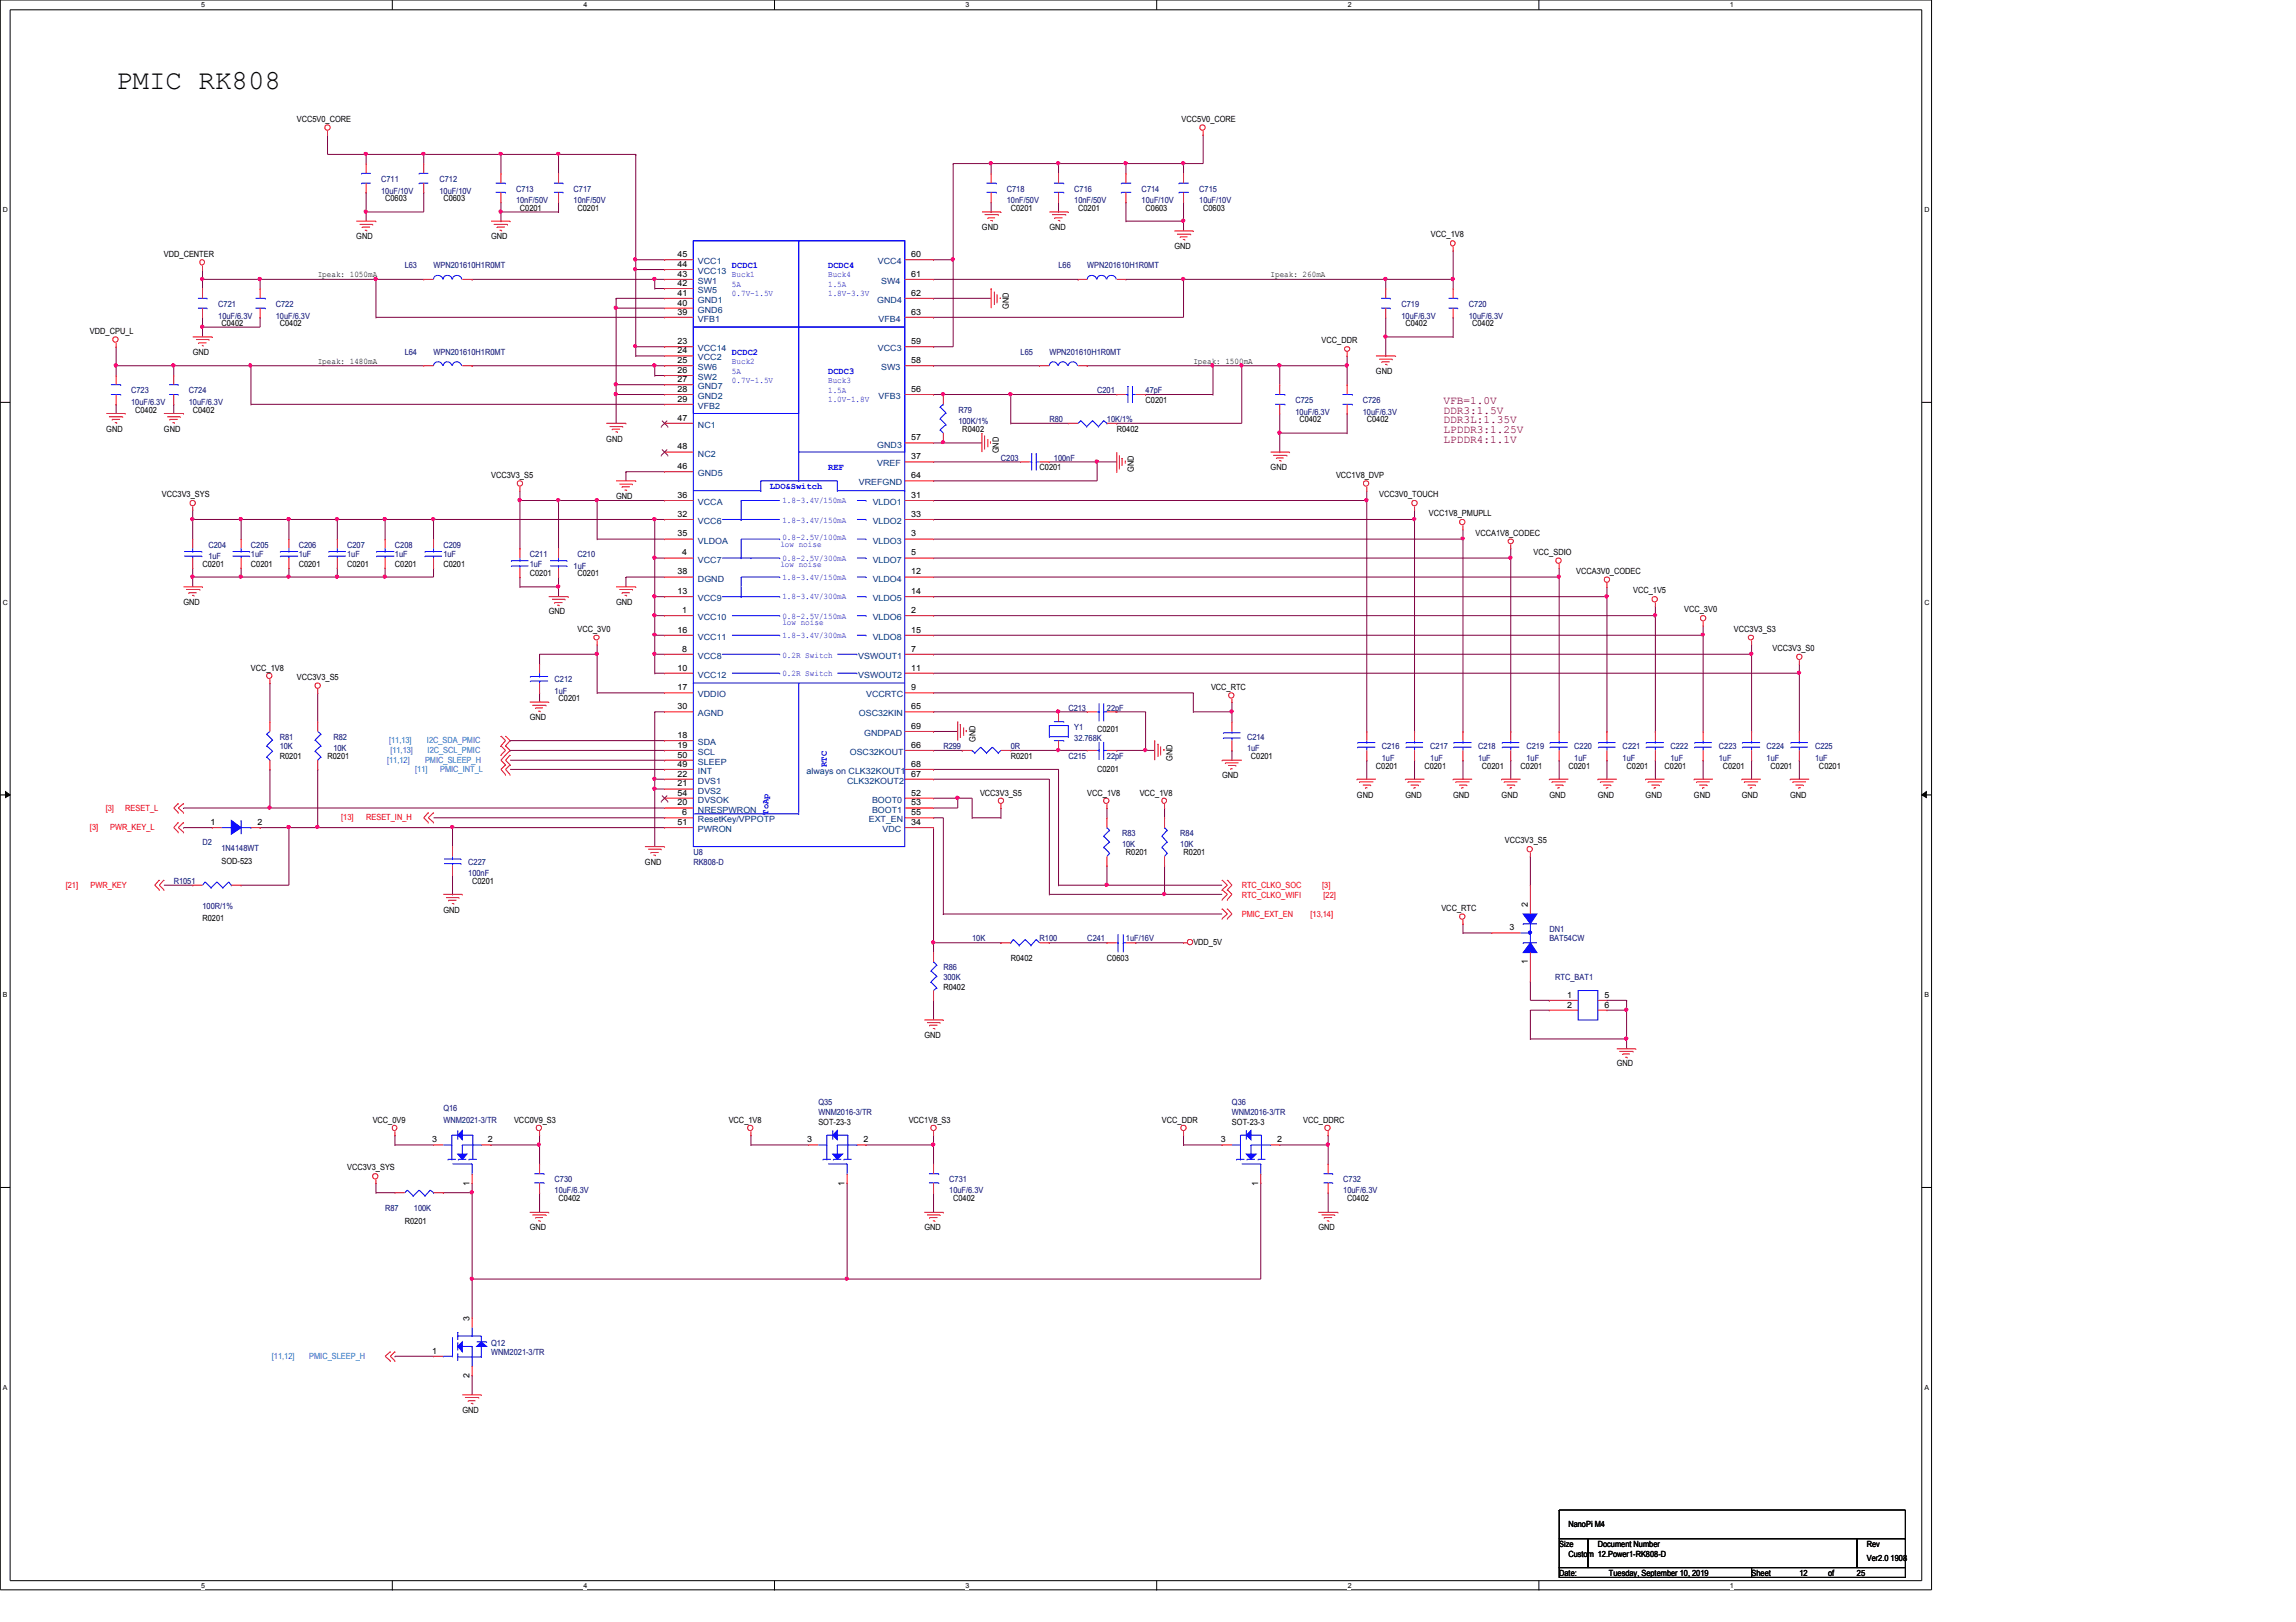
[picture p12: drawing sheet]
<svg xmlns="http://www.w3.org/2000/svg" width="297mm" height="210mm" viewBox="0 0 297 210" stroke-linecap="round" stroke-linejoin="round" font-family="sans-serif">
<defs><g id="words">
<text font-size="3.6" x="15" y="11.5">PMIC RK808</text>
<g font-size="1.4" fill="#800000">
<text x="186.7" y="53.6">DDR3:1.5V</text>
<text x="186.7" y="52.3">VFB=1.0V</text>
<text x="186.7" y="54.8">DDR3L:1.35V</text>
<text x="186.7" y="56">LPDDR3:1.25V</text>
<text x="186.7" y="57.3">LPDDR4:1.1V</text>
</g>
<g font-size="1.2" fill="#00f">
<text x="94.7" y="34.6">DCDC1</text>
<text x="107.1" y="34.6">DCDC4</text>
<text x="94.7" y="45.9">DCDC2</text>
<text x="107.1" y="48.3">DCDC3</text>
<text x="99.6" y="63.2">LDO&amp;Switch</text>
<text x="107.1" y="60.8">REF</text>
<text x="107" y="99.2" transform="rotate(-90 107 99.2)">RTC</text>
<text x="99.4" y="105.4" transform="rotate(-90 99.4 105.4)">ToAp</text>
</g>
<g font-size="1.1">
<text x="38.4" y="15.8">VCC5V0_CORE</text>
<text x="152.9" y="15.8">VCC5V0_CORE</text>
<text x="49.8" y="26">C0603</text>
<text x="57.4" y="26">C0603</text>
<text x="67.3" y="27.3">C0201</text>
<text x="74.7" y="27.3">C0201</text>
<text x="127" y="29.7">GND</text>
<text x="130.8" y="27.3">C0201</text>
<text x="135.8" y="29.7">GND</text>
<text x="139.5" y="27.3">C0201</text>
<text x="148.2" y="27.3">C0603</text>
<text x="155.7" y="27.3">C0603</text>
<text x="21.2" y="33.3">VDD_CENTER</text>
<text x="41.1" y="35.9">Ipeak: 1050mA</text>
<text x="46.1" y="31">GND</text>
<text x="63.5" y="31">GND</text>
<text x="87.7" y="33.3">45</text>
<text x="87.7" y="34.5">44</text>
<text x="87.7" y="35.8">43</text>
<text x="117.9" y="35.8">61</text>
<text x="117.9" y="33.3">60</text>
<text x="151.9" y="32.3">GND</text>
<text x="164.4" y="35.9">Ipeak: 260mA</text>
<text x="185.1" y="30.7">VCC_1V8</text>
<text x="87.7" y="37">42</text>
<text x="87.7" y="40.7">39</text>
<text x="87.7" y="38.3">41</text>
<text x="87.7" y="39.5">40</text>
<text x="117.9" y="38.3">62</text>
<text x="117.9" y="40.7">63</text>
<text x="130.5" y="40" transform="rotate(-90 130.5 40)">GND</text>
<text x="11.6" y="43.2">VDD_CPU_L</text>
<text x="24.9" y="46">GND</text>
<text x="28.7" y="42.2">C0402</text>
<text x="36.2" y="42.2">C0402</text>
<text x="41.1" y="47.1">Ipeak: 1480mA</text>
<text x="87.7" y="44.5">23</text>
<text x="87.7" y="45.7">24</text>
<text x="87.7" y="47">25</text>
<text x="117.9" y="47">58</text>
<text x="117.9" y="44.5">59</text>
<text x="154.4" y="47.1">Ipeak: 1500mA</text>
<text x="171" y="44.5">VCC_DDR</text>
<text x="181.8" y="42.2">C0402</text>
<text x="190.5" y="42.2">C0402</text>
<text x="17.5" y="53.4">C0402</text>
<text x="24.9" y="53.4">C0402</text>
<text x="87.7" y="48.3">26</text>
<text x="87.7" y="52">29</text>
<text x="87.7" y="49.4">27</text>
<text x="87.7" y="50.7">28</text>
<text x="117.9" y="50.7">56</text>
<text x="148.2" y="52.2">C0201</text>
<text x="178" y="48.4">GND</text>
<text x="13.8" y="55.9">GND</text>
<text x="21.2" y="55.9">GND</text>
<text x="78.4" y="57.2">GND</text>
<text x="87.7" y="58.2">48</text>
<text x="87.7" y="54.4">47</text>
<text x="117.9" y="59.4">37</text>
<text x="117.9" y="57">57</text>
<text x="124.5" y="55.9">R0402</text>
<text x="129.2" y="58.7" transform="rotate(-90 129.2 58.7)">GND</text>
<text x="144.5" y="55.9">R0402</text>
<text x="168.1" y="54.6">C0402</text>
<text x="176.8" y="54.6">C0402</text>
<text x="21" y="64.3">VCC3V3_SYS</text>
<text x="63.5" y="61.9">VCC3V3_S5</text>
<text x="79.7" y="64.6">GND</text>
<text x="87.7" y="64.4">36</text>
<text x="87.7" y="60.7">46</text>
<text x="117.9" y="61.9">64</text>
<text x="117.9" y="64.4">31</text>
<text x="134.5" y="60.9">C0201</text>
<text x="146.7" y="61.1" transform="rotate(-90 146.7 61.1)">GND</text>
<text x="164.4" y="60.9">GND</text>
<text x="172.8" y="61.9">VCC1V8_DVP</text>
<text x="178.4" y="64.3">VCC3V0_TOUCH</text>
<text x="87.7" y="66.9">32</text>
<text x="87.7" y="69.4">35</text>
<text x="88.3" y="71.9">4</text>
<text x="117.9" y="71.9">5</text>
<text x="117.9" y="69.4">3</text>
<text x="117.9" y="66.9">33</text>
<text x="184.9" y="66.8">VCC1V8_PMUPLL</text>
<text x="190.9" y="69.3">VCCA1V8_CODEC</text>
<text x="198.4" y="71.8">VCC_SDIO</text>
<text x="26.2" y="73.3">C0201</text>
<text x="32.5" y="73.3">C0201</text>
<text x="38.6" y="73.3">C0201</text>
<text x="44.9" y="73.3">C0201</text>
<text x="51.1" y="73.3">C0201</text>
<text x="57.4" y="73.3">C0201</text>
<text x="68.5" y="74.6">C0201</text>
<text x="74.7" y="74.6">C0201</text>
<text x="87.7" y="76.9">13</text>
<text x="87.7" y="74.3">38</text>
<text x="117.9" y="76.9">14</text>
<text x="117.9" y="74.3">12</text>
<text x="203.9" y="74.3">VCCA3V0_CODEC</text>
<text x="211.3" y="76.8">VCC_1V5</text>
<text x="23.7" y="78.3">GND</text>
<text x="71" y="79.5">GND</text>
<text x="74.7" y="81.8">VCC_3V0</text>
<text x="79.7" y="78.3">GND</text>
<text x="87.7" y="81.9">16</text>
<text x="88.3" y="79.3">1</text>
<text x="117.9" y="81.9">15</text>
<text x="117.9" y="79.3">2</text>
<text x="217.9" y="79.2">VCC_3V0</text>
<text x="224.3" y="81.8">VCC3V3_S3</text>
<text x="32.5" y="86.8">VCC_1V8</text>
<text x="38.4" y="88">VCC3V3_S5</text>
<text x="87.7" y="86.8">10</text>
<text x="87.7" y="89.3">17</text>
<text x="88.3" y="84.3">8</text>
<text x="117.9" y="89.3">9</text>
<text x="117.9" y="86.8">11</text>
<text x="117.9" y="84.3">7</text>
<text x="156.7" y="89.2">VCC_RTC</text>
<text x="229.3" y="84.2">VCC3V3_S0</text>
<text x="68.5" y="93.2">GND</text>
<text x="72.3" y="90.8">C0201</text>
<text x="87.7" y="91.8">30</text>
<text x="87.7" y="95.5">18</text>
<text x="117.9" y="91.8">65</text>
<text x="117.9" y="94.3">69</text>
<text x="141.9" y="94.7">C0201</text>
<text x="36.2" y="98.2">R0201</text>
<text x="42.4" y="98.2">R0201</text>
<text x="87.7" y="96.8">19</text>
<text x="87.7" y="98">50</text>
<text x="87.7" y="99.2">49</text>
<text x="87.7" y="100.5">22</text>
<text x="87.7" y="101.8">21</text>
<text x="117.9" y="96.8">66</text>
<text x="117.9" y="100.5">67</text>
<text x="117.9" y="99.2">68</text>
<text x="126.2" y="96" transform="rotate(-90 126.2 96)">GND</text>
<text x="130.8" y="98.2">R0201</text>
<text x="141.9" y="99.9">C0201</text>
<text x="151.7" y="98.5" transform="rotate(-90 151.7 98.5)">GND</text>
<text x="158.1" y="100.7">GND</text>
<text x="161.8" y="98.2">C0201</text>
<text x="178" y="99.5">C0201</text>
<text x="184.3" y="99.5">C0201</text>
<text x="191.7" y="99.5">C0201</text>
<text x="196.7" y="99.5">C0201</text>
<text x="202.9" y="99.5">C0201</text>
<text x="210.4" y="99.5">C0201</text>
<text x="215.3" y="99.5">C0201</text>
<text x="222.9" y="99.5">C0201</text>
<text x="229.1" y="99.5">C0201</text>
<text x="235.3" y="99.5">C0201</text>
<text x="27.2" y="106.8">1</text>
<text x="33.3" y="106.8">2</text>
<text x="87.7" y="106.8">51</text>
<text x="87.7" y="104.2">20</text>
<text x="87.7" y="103">54</text>
<text x="88.3" y="105.5">6</text>
<text x="117.9" y="106.8">34</text>
<text x="117.9" y="103">52</text>
<text x="117.9" y="104.2">53</text>
<text x="117.9" y="105.5">55</text>
<text x="126.8" y="103">VCC3V3_S5</text>
<text x="140.7" y="103">VCC_1V8</text>
<text x="147.4" y="103">VCC_1V8</text>
<text x="175.6" y="103.2">GND</text>
<text x="181.8" y="103.2">GND</text>
<text x="188" y="103.2">GND</text>
<text x="194.3" y="103.2">GND</text>
<text x="200.4" y="103.2">GND</text>
<text x="206.7" y="103.2">GND</text>
<text x="212.9" y="103.2">GND</text>
<text x="219.2" y="103.2">GND</text>
<text x="225.3" y="103.2">GND</text>
<text x="231.6" y="103.2">GND</text>
<text x="28.7" y="111.8">SOD-523</text>
<text x="83.4" y="111.9">GND</text>
<text x="145.7" y="110.7">R0201</text>
<text x="153.1" y="110.7">R0201</text>
<text x="194.7" y="109.1">VCC3V3_S5</text>
<text x="26.2" y="119.2">R0201</text>
<text x="57.4" y="118.1">GND</text>
<text x="61.1" y="114.4">C0201</text>
<text x="186.5" y="117.9">VCC_RTC</text>
<text x="197.7" y="117.4" transform="rotate(-90 197.7 117.4)">2</text>
<text x="130.8" y="124.4">R0402</text>
<text x="143.2" y="124.4">C0603</text>
<text x="154.4" y="122.3">VDD_5V</text>
<text x="195.3" y="120.4">3</text>
<text x="197.7" y="124.8" transform="rotate(-90 197.7 124.8)">1</text>
<text x="122" y="128.1">R0402</text>
<text x="202.7" y="129.1">1</text>
<text x="202.7" y="130.4">2</text>
<text x="207.6" y="129.1">5</text>
<text x="207.6" y="130.4">6</text>
<text x="119.6" y="134.3">GND</text>
<text x="209.2" y="138">GND</text>
<text x="48.2" y="145.3">VCC_0V9</text>
<text x="55.9" y="147.8">3</text>
<text x="63.1" y="147.8">2</text>
<text x="66.5" y="145.3">VCC0V9_S3</text>
<text x="94.3" y="145.3">VCC_1V8</text>
<text x="104.4" y="147.8">3</text>
<text x="105.9" y="145.5">SOT-23-3</text>
<text x="111.7" y="147.8">2</text>
<text x="117.6" y="145.3">VCC1V8_S3</text>
<text x="150.3" y="145.3">VCC_DDR</text>
<text x="157.9" y="147.8">3</text>
<text x="159.4" y="145.5">SOT-23-3</text>
<text x="165.2" y="147.8">2</text>
<text x="168.6" y="145.3">VCC_DDRC</text>
<text x="44.9" y="151.5">VCC3V3_SYS</text>
<text x="60.7" y="153.4" transform="rotate(-90 60.7 153.4)">1</text>
<text x="72.3" y="155.4">C0402</text>
<text x="109.3" y="153.4" transform="rotate(-90 109.3 153.4)">1</text>
<text x="123.3" y="155.4">C0402</text>
<text x="162.8" y="153.4" transform="rotate(-90 162.8 153.4)">1</text>
<text x="174.3" y="155.4">C0402</text>
<text x="52.4" y="158.4">R0201</text>
<text x="68.5" y="159.2">GND</text>
<text x="119.6" y="159.2">GND</text>
<text x="170.6" y="159.2">GND</text>
<text x="60.7" y="170.9" transform="rotate(-90 60.7 170.9)">3</text>
<text x="55.9" y="175.2">1</text>
<text x="60.7" y="178.3" transform="rotate(-90 60.7 178.3)">2</text>
<text x="59.8" y="182.9">GND</text>
<text x="202.9" y="197.6">NanoPi M4</text>
<text x="201.7" y="200.2">Size</text>
<text x="201.7" y="204">Date:</text>
<text x="202.9" y="201.5">Custom 12.Power1-RK808-D</text>
<text x="206.7" y="200.2">Document Number</text>
<text x="208.1" y="204">Tuesday, September 10, 2019</text>
<text x="226.6" y="204">Sheet</text>
<text x="232.8" y="204">12</text>
<text x="236.5" y="204">of</text>
<text x="240.2" y="204">25</text>
<text x="241.5" y="202">Ver2.0 1908</text>
<text x="241.5" y="200.2">Rev</text>
</g>
<g font-size="1.1" fill="#000080">
<text x="49.3" y="23.5">C711</text>
<text x="56.9" y="23.5">C712</text>
<text x="49.3" y="25.1">10uF/10V</text>
<text x="56.9" y="25.1">10uF/10V</text>
<text x="66.8" y="24.8">C713</text>
<text x="66.8" y="26.2">10nF/50V</text>
<text x="74.2" y="24.8">C717</text>
<text x="74.2" y="26.2">10nF/50V</text>
<text x="130.3" y="24.8">C718</text>
<text x="130.3" y="26.2">10nF/50V</text>
<text x="139" y="24.8">C716</text>
<text x="139" y="26.2">10nF/50V</text>
<text x="147.7" y="24.8">C714</text>
<text x="147.7" y="26.2">10uF/10V</text>
<text x="155.1" y="24.8">C715</text>
<text x="155.1" y="26.2">10uF/10V</text>
<text x="52.4" y="34.7">L63</text>
<text x="56.1" y="34.7">WPN201610H1R0MT</text>
<text x="136.9" y="34.7">L66</text>
<text x="140.7" y="34.7">WPN201610H1R0MT</text>
<text x="28.2" y="39.7">C721</text>
<text x="28.2" y="41.2">10uF/6.3V</text>
<text x="35.7" y="39.7">C722</text>
<text x="35.7" y="41.2">10uF/6.3V</text>
<text x="181.3" y="39.7">C719</text>
<text x="181.3" y="41.2">10uF/6.3V</text>
<text x="190" y="39.7">C720</text>
<text x="190" y="41.2">10uF/6.3V</text>
<text x="52.4" y="46">L64</text>
<text x="56.1" y="46">WPN201610H1R0MT</text>
<text x="132" y="46">L65</text>
<text x="135.8" y="46">WPN201610H1R0MT</text>
<text x="17" y="50.9">C723</text>
<text x="17" y="52.4">10uF/6.3V</text>
<text x="24.4" y="50.9">C724</text>
<text x="24.4" y="52.4">10uF/6.3V</text>
<text x="124" y="53.4">R79</text>
<text x="141.9" y="50.9">C201</text>
<text x="148.2" y="50.9">47pF</text>
<text x="167.6" y="52.2">C725</text>
<text x="167.6" y="53.7">10uF/6.3V</text>
<text x="176.3" y="52.2">C726</text>
<text x="176.3" y="53.7">10uF/6.3V</text>
<text x="124" y="54.9">100K/1%</text>
<text x="129.5" y="59.6">C203</text>
<text x="135.8" y="54.6">R80</text>
<text x="136.4" y="59.6">100nF</text>
<text x="143.2" y="54.6">10K/1%</text>
<text x="27" y="70.9">C204</text>
<text x="32.5" y="70.9">C205</text>
<text x="38.6" y="70.9">C206</text>
<text x="44.9" y="70.9">C207</text>
<text x="51.1" y="70.9">C208</text>
<text x="57.4" y="70.9">C209</text>
<text x="27" y="72.3">1uF</text>
<text x="32.5" y="72.1">1uF</text>
<text x="38.6" y="72.1">1uF</text>
<text x="44.9" y="72.1">1uF</text>
<text x="51.1" y="72.1">1uF</text>
<text x="57.4" y="72.1">1uF</text>
<text x="68.5" y="72.1">C211</text>
<text x="68.5" y="73.3">1uF</text>
<text x="74.2" y="73.6">1uF</text>
<text x="74.7" y="72.1">C210</text>
<text x="71.8" y="88.2">C212</text>
<text x="71.8" y="89.7">1uF</text>
<text x="36.2" y="95.8">R81</text>
<text x="43.1" y="95.8">R82</text>
<text x="138.2" y="91.9">C213</text>
<text x="139" y="94.5">Y1</text>
<text x="139" y="95.9">32.768K</text>
<text x="143.2" y="91.9">22pF</text>
<text x="161.3" y="95.8">C214</text>
<text x="36.2" y="96.9">10K</text>
<text x="43.1" y="97.2">10K</text>
<text x="122" y="96.9">R299</text>
<text x="130.8" y="96.9">0R</text>
<text x="138.2" y="98.2">C215</text>
<text x="143.2" y="98.2">22pF</text>
<text x="161.3" y="97.2">1uF</text>
<text x="178.8" y="96.9">C216</text>
<text x="178.8" y="98.5">1uF</text>
<text x="185" y="96.9">C217</text>
<text x="185" y="98.5">1uF</text>
<text x="191.2" y="96.9">C218</text>
<text x="191.2" y="98.5">1uF</text>
<text x="197.5" y="96.9">C219</text>
<text x="197.5" y="98.5">1uF</text>
<text x="203.7" y="96.9">C220</text>
<text x="203.7" y="98.5">1uF</text>
<text x="209.9" y="96.9">C221</text>
<text x="209.9" y="98.5">1uF</text>
<text x="216.1" y="96.9">C222</text>
<text x="216.1" y="98.5">1uF</text>
<text x="222.4" y="96.9">C223</text>
<text x="222.4" y="98.5">1uF</text>
<text x="228.6" y="96.9">C224</text>
<text x="228.6" y="98.5">1uF</text>
<text x="234.8" y="96.9">C225</text>
<text x="234.8" y="98.5">1uF</text>
<text x="26.2" y="109.4">D2</text>
<text x="28.7" y="110.2">1N4148WT</text>
<text x="60.6" y="111.9">C227</text>
<text x="60.6" y="113.4">100nF</text>
<text x="89.7" y="111.9">RK808-D</text>
<text x="89.7" y="110.7">U8</text>
<text x="145.2" y="108.2">R83</text>
<text x="145.2" y="109.6">10K</text>
<text x="152.7" y="108.2">R84</text>
<text x="152.7" y="109.6">10K</text>
<text x="22.5" y="114.4">R1051</text>
<text x="26.2" y="117.6">100R/1%</text>
<text x="122" y="125.6">R86</text>
<text x="125.8" y="121.8">10K</text>
<text x="134.5" y="121.8">R100</text>
<text x="140.7" y="121.8">C241</text>
<text x="145.7" y="121.8">1uF/16V</text>
<text x="200.4" y="120.7">DN1</text>
<text x="200.4" y="121.8">BAT54CW</text>
<text x="122" y="126.8">300K</text>
<text x="201.2" y="126.8">RTC_BAT1</text>
<text x="57.4" y="143.8">Q16</text>
<text x="105.9" y="143">Q35</text>
<text x="159.4" y="143">Q36</text>
<text x="57.4" y="145.3">WNM2021-3/TR</text>
<text x="105.9" y="144.3">WNM2016-3/TR</text>
<text x="159.4" y="144.3">WNM2016-3/TR</text>
<text x="71.8" y="153">C730</text>
<text x="71.8" y="154.4">10uF/6.3V</text>
<text x="122.8" y="153">C731</text>
<text x="122.8" y="154.4">10uF/6.3V</text>
<text x="173.8" y="153">C732</text>
<text x="173.8" y="154.4">10uF/6.3V</text>
<text x="49.8" y="156.7">R87</text>
<text x="53.5" y="156.7">100K</text>
<text x="63.5" y="174.2">Q12</text>
<text x="63.5" y="175.3">WNM2021-3/TR</text>
</g>
<g font-size="1.1" fill="#004080">
<text x="90.3" y="34.2">VCC1</text>
<text x="90.3" y="35.5">VCC13</text>
<text x="113.6" y="34.2">VCC4</text>
<text x="90.3" y="36.7">SW1</text>
<text x="90.3" y="37.9">SW5</text>
<text x="90.3" y="41.7">VFB1</text>
<text x="90.3" y="39.2">GND1</text>
<text x="90.3" y="40.5">GND6</text>
<text x="113.5" y="39.2">GND4</text>
<text x="113.7" y="41.7">VFB4</text>
<text x="114" y="36.7">SW4</text>
<text x="90.3" y="45.5">VCC14</text>
<text x="90.3" y="46.7">VCC2</text>
<text x="90.3" y="47.9">SW6</text>
<text x="113.6" y="45.5">VCC3</text>
<text x="114" y="47.9">SW3</text>
<text x="90.3" y="49.2">SW2</text>
<text x="90.3" y="52.9">VFB2</text>
<text x="90.3" y="50.4">GND7</text>
<text x="90.3" y="51.6">GND2</text>
<text x="113.7" y="51.6">VFB3</text>
<text x="90.3" y="59.1">NC2</text>
<text x="90.3" y="55.4">NC1</text>
<text x="113.5" y="57.9">GND3</text>
<text x="90.3" y="65.4">VCCA</text>
<text x="90.3" y="61.6">GND5</text>
<text x="111.1" y="62.8">VREFGND</text>
<text x="112.9" y="65.4">VLDO1</text>
<text x="113.5" y="60.4">VREF</text>
<text x="90.3" y="67.8">VCC6</text>
<text x="90.3" y="70.4">VLDOA</text>
<text x="112.9" y="70.4">VLDO3</text>
<text x="112.9" y="67.8">VLDO2</text>
<text x="90.3" y="72.8">VCC7</text>
<text x="90.3" y="77.8">VCC9</text>
<text x="90.3" y="75.3">DGND</text>
<text x="112.9" y="72.8">VLDO7</text>
<text x="112.9" y="77.8">VLDO5</text>
<text x="112.9" y="75.3">VLDO4</text>
<text x="90.3" y="80.3">VCC10</text>
<text x="90.3" y="82.8">VCC11</text>
<text x="112.9" y="82.8">VLDO8</text>
<text x="112.9" y="80.3">VLDO6</text>
<text x="90.3" y="85.3">VCC8</text>
<text x="90.3" y="87.7">VCC12</text>
<text x="111" y="87.7">VSWOUT2</text>
<text x="111" y="85.3">VSWOUT1</text>
<text x="90.3" y="92.7">AGND</text>
<text x="90.3" y="90.3">VDDIO</text>
<text x="111.1" y="92.7">OSC32KIN</text>
<text x="111.8" y="95.3">GNDPAD</text>
<text x="112.1" y="90.3">VCCRTC</text>
<text x="90.3" y="96.4">SDA</text>
<text x="90.3" y="97.7">SCL</text>
<text x="90.3" y="99">SLEEP</text>
<text x="90.3" y="100.2">INT</text>
<text x="90.3" y="101.4">DVS1</text>
<text x="104.3" y="100.2">always on CLK32KOUT1</text>
<text x="109.6" y="101.4">CLK32KOUT2</text>
<text x="109.9" y="97.7">OSC32KOUT</text>
<text x="90.3" y="106.4">ResetKey/VPPOTP</text>
<text x="90.3" y="107.7">PWRON</text>
<text x="90.3" y="105.2">NRESPWRON</text>
<text x="90.3" y="102.7">DVS2</text>
<text x="90.3" y="103.9">DVSOK</text>
<text x="112.4" y="106.4">EXT_EN</text>
<text x="112.8" y="103.9">BOOT0</text>
<text x="112.8" y="105.2">BOOT1</text>
<text x="114.2" y="107.7">VDC</text>
</g>
<g font-size="1.1" fill="#00f">
<text x="94.7" y="35.9">Buck1</text>
<text x="107.1" y="35.9">Buck4</text>
<text x="94.7" y="37.2">5A</text>
<text x="94.7" y="38.4">0.7V-1.5V</text>
<text x="107.1" y="37.2">1.5A</text>
<text x="107.1" y="38.4">1.8V-3.3V</text>
<text x="94.7" y="47.1">Buck2</text>
<text x="94.7" y="48.3">5A</text>
<text x="94.7" y="49.6">0.7V-1.5V</text>
<text x="107.1" y="49.6">Buck3</text>
<text x="107.1" y="50.8">1.5A</text>
<text x="107.1" y="52.1">1.0V-1.8V</text>
<text x="101.2" y="65.1">1.8-3.4V/150mA</text>
<text x="101" y="70.8">low noise</text>
<text x="101.2" y="67.6">1.8-3.4V/150mA</text>
<text x="101.2" y="69.9">0.8-2.5V/100mA</text>
<text x="101" y="73.3">low noise</text>
<text x="101.2" y="75.1">1.8-3.4V/150mA</text>
<text x="101.2" y="77.6">1.8-3.4V/300mA</text>
<text x="101.2" y="72.6">0.8-2.5V/300mA</text>
<text x="101.2" y="80.1">0.8-2.5V/150mA</text>
<text x="101.2" y="82.6">1.8-3.4V/300mA</text>
<text x="101.2" y="80.9">low noise</text>
<text x="101.2" y="85.1">0.2R Switch</text>
<text x="101.2" y="87.5">0.2R Switch</text>
</g>
<g font-size="1.1" fill="#0080ff">
<text x="50.1" y="98.7">[11,12]</text>
<text x="50.3" y="96.2">[11,13]</text>
<text x="50.5" y="97.5">[11,13]</text>
<text x="53.7" y="99.9">[11]</text>
<text x="55" y="98.7">PMIC_SLEEP_H</text>
<text x="55.2" y="96.2">I2C_SDA_PMIC</text>
<text x="55.3" y="97.5">I2C_SCL_PMIC</text>
<text x="56.9" y="99.9">PMIC_INT_L</text>
<text x="35.2" y="175.9">[11,12]</text>
<text x="40" y="175.9">PMIC_SLEEP_H</text>
</g>
<g font-size="1.1" fill="#f00">
<text x="11.6" y="107.4">[3]</text>
<text x="13.7" y="104.9">[3]</text>
<text x="14.3" y="107.4">PWR_KEY_L</text>
<text x="16.2" y="104.9">RESET_L</text>
<text x="44.2" y="106.2">[13]</text>
<text x="47.4" y="106.2">RESET_IN_H</text>
<text x="8.5" y="114.9">[21]</text>
<text x="11.7" y="114.9">PWR_KEY</text>
<text x="160.7" y="114.9">RTC_CLKO_SOC</text>
<text x="160.7" y="116.2">RTC_CLKO_WIFI</text>
<text x="160.7" y="118.6">PMIC_EXT_EN</text>
<text x="169.5" y="118.6">[13,14]</text>
<text x="171.1" y="114.9">[3]</text>
<text x="171.2" y="116.2">[22]</text>
</g>
<g font-size=".9">
<text x="26" y=".9">5</text>
<text x="75.5" y=".9">4</text>
<text x="124.9" y=".9">3</text>
<text x="174.4" y=".9">2</text>
<text x="223.8" y=".9">1</text>
<text x=".4" y="27.4">D</text>
<text x="249" y="27.4">D</text>
<text x=".4" y="78.2">C</text>
<text x="249" y="78.2">C</text>
<text x=".4" y="129">B</text>
<text x="249" y="129">B</text>
<text x=".4" y="179.8">A</text>
<text x="249" y="179.8">A</text>
<text x="26" y="205.5">5</text>
<text x="75.5" y="205.5">4</text>
<text x="124.9" y="205.5">3</text>
<text x="174.4" y="205.5">2</text>
<text x="223.8" y="205.5">1</text>
</g>
</g></defs>
<path d="M0 0h249.9v205.7h-249.9zM1.3 1.3h247.3v203.3h-247.3z" fill="none" stroke="#000" stroke-width=".13"/>
<g fill="#fff">
<path d="M26 .2h.5v1h-.5z"/>
<path d="M26 204.7h.5v1h-.5z"/>
</g>
<path d="M50.8 0v1.3M50.8 204.6v1.2" fill="none" stroke="#000" stroke-width=".13"/>
<g fill="#fff">
<path d="M75.5 .2h.4v1h-.4z"/>
<path d="M75.5 204.7h.4v1h-.4z"/>
</g>
<path d="M100.2 0v1.3M100.2 204.6v1.2" fill="none" stroke="#000" stroke-width=".13"/>
<g fill="#fff">
<path d="M124.9 .2h.4v1h-.4z"/>
<path d="M124.9 204.7h.4v1h-.4z"/>
</g>
<path d="M149.6 0v1.3M149.6 204.6v1.2" fill="none" stroke="#000" stroke-width=".13"/>
<g fill="#fff">
<path d="M174.4 .2h.4v1h-.4z"/>
<path d="M174.4 204.7h.4v1h-.4z"/>
</g>
<path d="M199.1 0v1.3M199.1 204.6v1.2" fill="none" stroke="#000" stroke-width=".13"/>
<g fill="#fff">
<path d="M223.8 .2h.4v1h-.4z"/>
<path d="M223.8 204.7h.4v1h-.4z"/>
<path d="M.4 26.7h.6v1h-.6z"/>
<path d="M249 26.7h.6v1h-.6z"/>
<path d="M.4 77.5h.6v1h-.6z"/>
<path d="M249 77.5h.6v1h-.6z"/>
</g>
<path d="M0 52.1h1.3M248.6 52.1h1.3" fill="none" stroke="#000" stroke-width=".13"/>
<g fill="#fff">
<path d="M.4 128.3h.5v1h-.5z"/>
<path d="M249 128.3h.5v1h-.5z"/>
</g>
<path d="M0 102.9h1.3M.7 102.4l.6 .5-.6 .3zM248.6 102.9l.6-.5v.8zM248.6 102.9h1.3" fill="none" stroke="#000" stroke-width=".13"/>
<path d="M.7 102.4l.6 .5-.6 .3zM248.6 102.9l.6-.5v.8z" fill="#000"/>
<g fill="#fff">
<path d="M.4 179.1h.6v1h-.6z"/>
<path d="M249 179.1h.6v1h-.6z"/>
</g>
<path d="M0 153.7h1.3M248.6 153.7h1.3" fill="none" stroke="#000" stroke-width=".13"/>
<path d="M82.3 20h.1M82.3 20v13.6M188 32.4h.1M188 32.4v3.8M120.8 51.1h1.2M122 51.1h.1M130.8 54.8h.1M130.8 54.8h7.4" fill="none" stroke="#800040" stroke-width=".13"/>
<path d="M82 33.4h.2l.1 .1-.1 .3-.2-.1z" fill-rule="evenodd" fill="#f0f"/>
<path d="M82 33.4h.2l.1 .1-.1 .3-.2-.1z" fill="none" stroke="#f0f" stroke-width=".13"/>
<g fill="none" stroke="#800040" stroke-width=".13">
<path d="M47.4 27.4h.1M47.4 27.4v1.2M15 52.3h.1M15 52.3v1.2M26.2 42.3h.1M26.2 42.3v1.3M120.8 59.8h.1M120.8 47.3h.1M120.8 47.3h13.7M120.8 59.8h11.2M120.8 57.3h1.2M122 57.3h.1"/>
<path d="M140.7 47.3h.1M140.7 47.3h16.2M120.8 99.6h.1M120.8 94.7h.1M120.8 99.6h16.1M120.8 94.7h3.1M120.8 87.1h112M232.8 87.1h.1M34.9 104.6h.1M34.9 104.6h51.1"/>
</g>
<path d="M232.6 86.9h.3l.1 .1-.1 .2-.2 .1-.1-.1z" fill-rule="evenodd" fill="#f0f"/>
<path d="M232.6 86.9h.3l.1 .1-.1 .2-.2 .1-.1-.1z" fill="none" stroke="#f0f" stroke-width=".13"/>
<path d="M61.1 47.3h.1M61.1 47.3h23.6M120.8 44.9h.1M120.8 44.9h2.5M130.8 51.1h.1M130.8 51.1h13.7M81 74.7h.1M81 74.7h5" fill="none" stroke="#800040" stroke-width=".13"/>
<path d="M84.5 47.1h.3l.1 .1-.1 .2-.2 .1-.1-.1z" fill-rule="evenodd" fill="#f0f"/>
<path d="M84.5 47.1h.3l.1 .1-.1 .2-.2 .1-.1-.1z" fill="none" stroke="#f0f" stroke-width=".13"/>
<g fill="none" stroke="#800040" stroke-width=".13">
<path d="M79.7 38.6h.1M79.7 39.9h.1M79.7 38.6h6.3M79.7 39.9h6.3M120.8 36.2h18.7M139.5 36.2h.1M33.7 41.1h.1M33.7 41.1v1.2M81 61h.1M81 61h5M120.8 67.2h62.2M183 67.2h.1"/>
<path d="M136.9 92.1h.1M136.9 92.1h3.8M148.2 97.1h.1M148.2 97.1h1.2M120.8 104.6h.1M120.8 100.8h.1M120.8 104.6h3.1M120.8 100.8h15M123.9 103.3h.1M123.9 103.3h1.9"/>
</g>
<path d="M182.8 67h.3l.1 .1-.1 .2-.2 .1-.1-.1z" fill-rule="evenodd" fill="#f0f"/>
<path d="M182.8 67h.3l.1 .1-.1 .2-.2 .1-.1-.1z" fill="none" stroke="#f0f" stroke-width=".13"/>
<path d="M32.5 47.3h.1M32.5 47.3h22.3M179.3 43.6h.1M179.3 41.1v2.5" fill="none" stroke="#800040" stroke-width=".13"/>
<path d="M179.1 43.4h.3v.1v.2l-.2 .1-.1-.1z" fill-rule="evenodd" fill="#f0f"/>
<path d="M179.1 43.4h.3v.1v.2l-.2 .1-.1-.1z" fill="none" stroke="#f0f" stroke-width=".13"/>
<path d="M153.1 36.2h26.2M179.3 36.2h.1M179.3 36.2v1.1M32.5 47.3h.1M32.5 47.3v5" fill="none" stroke="#800040" stroke-width=".13"/>
<path d="M152.9 36h.3l.1 .1-.1 .1-.2 .1-.1-.1z" fill-rule="evenodd" fill="#f0f"/>
<path d="M152.9 36h.3l.1 .1-.1 .1-.2 .1-.1-.1z" fill="none" stroke="#f0f" stroke-width=".13"/>
<path d="M179.1 36h.3v.1v.1l-.2 .1-.1-.1z" fill-rule="evenodd" fill="#f0f"/>
<path d="M179.1 36h.3v.1v.1l-.2 .1-.1-.1z" fill="none" stroke="#f0f" stroke-width=".13"/>
<path d="M120.8 64.8h56M176.8 64.8h.1" fill="none" stroke="#800040" stroke-width=".13"/>
<path d="M176.6 64.6h.3l.1 .1-.1 .1-.2 .1-.1-.1z" fill-rule="evenodd" fill="#f0f"/>
<path d="M176.6 64.6h.3l.1 .1-.1 .1-.2 .1-.1-.1z" fill="none" stroke="#f0f" stroke-width=".13"/>
<path d="M120.8 41.1h.1M120.8 41.1h32.3M156.9 47.3h.1M156.9 47.3h3.8" fill="none" stroke="#800040" stroke-width=".13"/>
<path d="M156.7 47.1h.1l.2 .1-.2 .3-.1-.1z" fill-rule="evenodd" fill="#f0f"/>
<path d="M156.7 47.1h.1l.2 .1-.2 .3-.1-.1z" fill="none" stroke="#f0f" stroke-width=".13"/>
<g fill="none" stroke="#800040" stroke-width=".13">
<path d="M48.6 36.2h.1M48.6 36.2h6.2M145.7 36.2h7.4M153.1 36.2h.1M153.1 36.2v4.9M32.5 52.3h.1M32.5 52.3h53.5M141.9 59.8h.1M141.9 59.8h2.6M136.9 97.1h.1M136.9 97.1h3.8M120.8 103.3h.1"/>
<path d="M120.8 103.3h3.1M123.9 103.3h.1M123.9 103.3v1.3"/>
</g>
<path d="M123.7 103.1h.3l.1 .1-.1 .2-.2 .1-.1-.1z" fill-rule="evenodd" fill="#f0f"/>
<path d="M123.7 103.1h.3l.1 .1-.1 .2-.2 .1-.1-.1z" fill="none" stroke="#f0f" stroke-width=".13"/>
<path d="M48.6 36.2h.1M48.6 36.2v4.9" fill="none" stroke="#800040" stroke-width=".13"/>
<path d="M48.4 36h.3l.1 .1-.1 .1-.1 .1-.2-.1z" fill-rule="evenodd" fill="#f0f"/>
<path d="M48.4 36h.3l.1 .1-.1 .1-.1 .1-.2-.1z" fill="none" stroke="#f0f" stroke-width=".13"/>
<g fill="none" stroke="#800040" stroke-width=".13">
<path d="M120.8 38.6h.1M120.8 38.6h7.4M123.3 21.2h.1M123.3 21.2v12.4M48.6 41.1h.1M48.6 41.1h37.4M130.8 51.1h.1M130.8 51.1v3.7M148.2 51.1h.1M148.2 51.1h8.7M174.3 46.1h.1M174.3 46.1v1.2"/>
<path d="M120.8 62.2h.1M120.8 62.2h21.1M66 97.1h.1M66 95.8h.1M66 99.6h20M66 98.4h20M66 97.1h20M66 95.8h20M84.7 92.1h.1M84.7 92.1h1.3M86 99.6h.1M86 98.4h.1"/>
</g>
<path d="M123.1 33.4h.3l.1 .1-.1 .2-.2 .1-.1-.1z" fill-rule="evenodd" fill="#f0f"/>
<path d="M123.1 33.4h.3l.1 .1-.1 .2-.2 .1-.1-.1z" fill="none" stroke="#f0f" stroke-width=".13"/>
<path d="M160.7 47.3h4.9M165.6 47.3h.1M120.8 89.7h.1M120.8 89.7h33.6M58.5 107.1h.1M58.5 107.1h27.5" fill="none" stroke="#800040" stroke-width=".13"/>
<path d="M58.3 106.9h.3l.1 .1-.2 .2-.2-.2z" fill-rule="evenodd" fill="#f0f"/>
<path d="M58.3 106.9h.3l.1 .1-.2 .2-.2-.2z" fill="none" stroke="#f0f" stroke-width=".13"/>
<g fill="none" stroke="#800040" stroke-width=".13">
<path d="M26.2 34.9h.1M26.2 36.2h.1M26.2 34.9v2.4M33.7 36.2h.1M33.7 36.2v1.1M33.7 36.2h14.9M61.1 36.2h.1M61.1 36.2h24.9M84.7 37.3h.1M84.7 36.2h.1M84.7 37.3h1.3M84.7 36.2v1.1"/>
<path d="M22.5 47.3h.1M22.5 52.3h.1M22.5 47.3v1.3M22.5 52.3v1.2M34.9 88.4h.1M34.9 88.4v5"/>
</g>
<path d="M84.5 36h.3l.1 .1-.1 .1-.2 .1-.1-.1z" fill-rule="evenodd" fill="#f0f"/>
<path d="M84.5 36h.3l.1 .1-.1 .1-.2 .1-.1-.1z" fill="none" stroke="#f0f" stroke-width=".13"/>
<g fill="none" stroke="#800040" stroke-width=".13">
<path d="M82.3 34.9h.1M82.3 33.6h.1M82.3 34.9h3.7M82.3 33.6h3.7M84.7 48.6h.1M84.7 47.3h.1M84.7 48.6h1.3M84.7 47.3v1.3M84.7 47.3h1.3M143.2 114.6h.1M143.2 114.6h14.9M153.1 148.2h.1"/>
<path d="M153.1 146.9h.1M153.1 148.2h5M153.1 146.9v1.3M165.6 148.2h.1M171.8 146.9h.1M171.8 146.9v1.3h-6.2"/>
</g>
<path d="M143 114.4h.3l.1 .1-.1 .1-.2 .1-.1-.1z" fill-rule="evenodd" fill="#f0f"/>
<path d="M143 114.4h.3l.1 .1-.1 .1-.2 .1-.1-.1z" fill="none" stroke="#f0f" stroke-width=".13"/>
<path d="M150.7 115.7h.1M150.7 115.7h7.4" fill="none" stroke="#800040" stroke-width=".13"/>
<path d="M150.5 115.5h.2l.1 .2-.1 .1-.1 .1-.1-.1z" fill-rule="evenodd" fill="#f0f"/>
<path d="M150.5 115.5h.2l.1 .2-.1 .1-.1 .1-.1-.1z" fill="none" stroke="#f0f" stroke-width=".13"/>
<path d="M97.2 148.2h.1M97.2 146.9h.1M97.2 148.2h7.4M97.2 146.9v1.3M112.1 148.2h.1M112.1 148.2h8.7M120.8 146.9h.1M120.8 154.3h.1M120.8 148.2h.1M120.8 146.9v3.7M120.8 154.3v2.6" fill="none" stroke="#800040" stroke-width=".13"/>
<path d="M120.6 148h.2l.1 .1-.1 .1-.1 .1-.1-.1z" fill-rule="evenodd" fill="#f0f"/>
<path d="M120.6 148h.2l.1 .1-.1 .1-.1 .1-.1-.1z" fill="none" stroke="#f0f" stroke-width=".13"/>
<path d="M15 47.3h.1M15 47.3h7.5M165.6 47.3h.1M165.6 47.3v2.5M56.1 105.8h29.9M86 105.8h.1M120.8 105.8h.1M120.8 105.8h1.2M120.8 129.5h.1M120.8 129.5v2.5M135.8 122h.1M135.8 122h7.4" fill="none" stroke="#800040" stroke-width=".13"/>
<path d="M14.8 47.1h.3l.1 .1-.1 .2-.2 .1-.1-.1z" fill-rule="evenodd" fill="#f0f"/>
<path d="M14.8 47.1h.3l.1 .1-.1 .2-.2 .1-.1-.1z" fill="none" stroke="#f0f" stroke-width=".13"/>
<path d="M54.8 20h.1M54.8 20v1.2M26.2 36.2h.1M26.2 36.2h7.5M15 47.3h.1M15 47.3v1.3M84.7 100.8h.1M84.7 102.1h.1M84.7 100.8h1.3M84.7 100.8v1.3M84.7 102.1h1.3" fill="none" stroke="#800040" stroke-width=".13"/>
<path d="M33.5 36h.2l.1 .1-.1 .1-.1 .1-.1-.1z" fill-rule="evenodd" fill="#f0f"/>
<path d="M33.5 36h.2l.1 .1-.1 .1-.1 .1-.1-.1z" fill="none" stroke="#f0f" stroke-width=".13"/>
<path d="M26 36h.3l.1 .1-.1 .1-.2 .1-.1-.1z" fill-rule="evenodd" fill="#f0f"/>
<path d="M26 36h.3l.1 .1-.1 .1-.2 .1-.1-.1z" fill="none" stroke="#f0f" stroke-width=".13"/>
<path d="M26.2 42.3h.1M26.2 42.3h7.5" fill="none" stroke="#800040" stroke-width=".13"/>
<path d="M26 42.1h.3l.1 .1-.1 .2-.2 .1-.1-.1z" fill-rule="evenodd" fill="#f0f"/>
<path d="M26 42.1h.3l.1 .1-.1 .2-.2 .1-.1-.1z" fill="none" stroke="#f0f" stroke-width=".13"/>
<path d="M22.5 47.3h.1M22.5 47.3h10M26.2 41.1h.1M26.2 41.1v1.2" fill="none" stroke="#800040" stroke-width=".13"/>
<path d="M32.2 47.1h.2l.2 .1-.2 .3-.2-.1z" fill-rule="evenodd" fill="#f0f"/>
<path d="M32.2 47.1h.2l.2 .1-.2 .3-.2-.1z" fill="none" stroke="#f0f" stroke-width=".13"/>
<path d="M22.3 47.1h.2l.1 .1-.1 .2-.1 .1-.1-.1z" fill-rule="evenodd" fill="#f0f"/>
<path d="M22.3 47.1h.2l.1 .1-.1 .2-.1 .1-.1-.1z" fill="none" stroke="#f0f" stroke-width=".13"/>
<path d="M47.4 27.4h.1M47.4 24.9h.1M47.4 24.9v2.5M54.8 24.9h.1M54.8 24.9v2.5h-7.4M15 44.9h.1M15 44.9v2.4" fill="none" stroke="#800040" stroke-width=".13"/>
<path d="M47.2 27.2h.2l.1 .1-.1 .2-.1 .1-.1-.1z" fill-rule="evenodd" fill="#f0f"/>
<path d="M47.2 27.2h.2l.1 .1-.1 .2-.1 .1-.1-.1z" fill="none" stroke="#f0f" stroke-width=".13"/>
<path d="M82.3 34.9h.1M82.3 34.9v11.2M82.3 46.1h.1M82.3 44.9h.1M82.3 46.1h3.7M82.3 44.9h3.7" fill="none" stroke="#800040" stroke-width=".13"/>
<path d="M82 44.6h.3v.3h-.3z" fill-rule="evenodd" fill="#f0f"/>
<path d="M82 44.6h.3v.3h-.3z" fill="none" stroke="#f0f" stroke-width=".13"/>
<path d="M82 34.7l.2-.1 .1 .2-.1 .3-.2-.1z" fill-rule="evenodd" fill="#f0f"/>
<path d="M82 34.7l.2-.1 .1 .2-.1 .3-.2-.1z" fill="none" stroke="#f0f" stroke-width=".13"/>
<path d="M79.7 51.1h.1M79.7 51.1h6.3M79.7 51.1v3.7" fill="none" stroke="#800040" stroke-width=".13"/>
<path d="M79.5 50.9h.3l.1 .1-.1 .1-.2 .1-.1-.1z" fill-rule="evenodd" fill="#f0f"/>
<path d="M79.5 50.9h.3l.1 .1-.1 .1-.2 .1-.1-.1z" fill="none" stroke="#f0f" stroke-width=".13"/>
<path d="M79.7 39.9h.1M79.7 39.9v9.9M79.7 49.8h.1M79.7 49.8h6.3" fill="none" stroke="#800040" stroke-width=".13"/>
<path d="M79.5 49.6h.3l.1 .1-.1 .2-.2 .1-.1-.1z" fill-rule="evenodd" fill="#f0f"/>
<path d="M79.5 49.6h.3l.1 .1-.1 .2-.2 .1-.1-.1z" fill="none" stroke="#f0f" stroke-width=".13"/>
<path d="M42.4 17.4h.1M42.4 17.4v2.6M54.8 20h10M64.8 20h.1M82.3 33.6h.1M82.3 33.6v1.3" fill="none" stroke="#800040" stroke-width=".13"/>
<path d="M54.6 19.7h.3l.1 .2-.3 .2-.1-.2z" fill-rule="evenodd" fill="#f0f"/>
<path d="M54.6 19.7h.3l.1 .2-.3 .2-.1-.2z" fill="none" stroke="#f0f" stroke-width=".13"/>
<path d="M64.6 19.7h.3l.1 .2-.3 .2-.1-.2z" fill-rule="evenodd" fill="#f0f"/>
<path d="M64.6 19.7h.3l.1 .2-.3 .2-.1-.2z" fill="none" stroke="#f0f" stroke-width=".13"/>
<path d="M42.4 20h5M47.4 20h.1M79.7 38.6h.1M79.7 38.6v1.3M79.7 49.8h.1M79.7 49.8v1.3" fill="none" stroke="#800040" stroke-width=".13"/>
<path d="M79.5 39.7h.3l.1 .1-.1 .2h-.2h-.1z" fill-rule="evenodd" fill="#f0f"/>
<path d="M79.5 39.7h.3l.1 .1-.1 .2h-.2h-.1z" fill="none" stroke="#f0f" stroke-width=".13"/>
<path d="M24.9 74.7h.1M24.9 74.7v1.2M72.3 75.9h.1M72.3 75.9v1.3" fill="none" stroke="#800040" stroke-width=".13"/>
<path d="M72.1 75.7h.2l.1 .2-.1 .1-.1 .1-.1-.1z" fill-rule="evenodd" fill="#f0f"/>
<path d="M72.1 75.7h.2l.1 .2-.1 .1-.1 .1-.1-.1z" fill="none" stroke="#f0f" stroke-width=".13"/>
<path d="M77.3 64.8h.1M77.3 64.8h8.7" fill="none" stroke="#800040" stroke-width=".13"/>
<path d="M77.1 64.6h.2l.1 .1-.1 .1-.1 .1-.1-.1z" fill-rule="evenodd" fill="#f0f"/>
<path d="M77.1 64.6h.2l.1 .1-.1 .1-.1 .1-.1-.1z" fill="none" stroke="#f0f" stroke-width=".13"/>
<path d="M24.9 67.2h.1M24.9 67.2v2.6M84.7 67.2h.1M84.7 72.2h.1M84.7 67.2h1.3M84.7 67.2v5M84.7 72.2h1.3" fill="none" stroke="#800040" stroke-width=".13"/>
<path d="M24.7 67h.3l.1 .1-.1 .2-.2 .1-.1-.1z" fill-rule="evenodd" fill="#f0f"/>
<path d="M24.7 67h.3l.1 .1-.1 .2-.2 .1-.1-.1z" fill="none" stroke="#f0f" stroke-width=".13"/>
<path d="M81 61h.1M81 61v1.2M84.7 77.2h.1M84.7 72.2h.1M84.7 77.2h1.3M84.7 72.2v5" fill="none" stroke="#800040" stroke-width=".13"/>
<path d="M84.5 72h.3l.1 .1-.1 .2-.2 .1-.1-.1z" fill-rule="evenodd" fill="#f0f"/>
<path d="M84.5 72h.3l.1 .1-.1 .2-.2 .1-.1-.1z" fill="none" stroke="#f0f" stroke-width=".13"/>
<path d="M84.7 79.7h.1M84.7 77.2h.1M84.7 79.7h1.3M84.7 77.2v2.5" fill="none" stroke="#800040" stroke-width=".13"/>
<path d="M84.5 79.5h.3l.1 .1-.1 .1-.2 .1-.1-.1z" fill-rule="evenodd" fill="#f0f"/>
<path d="M84.5 79.5h.3l.1 .1-.1 .1-.2 .1-.1-.1z" fill="none" stroke="#f0f" stroke-width=".13"/>
<path d="M84.5 77h.3l.1 .1-.1 .2-.2 .1-.1-.1z" fill-rule="evenodd" fill="#f0f"/>
<path d="M84.5 77h.3l.1 .1-.1 .2-.2 .1-.1-.1z" fill="none" stroke="#f0f" stroke-width=".13"/>
<path d="M84.7 79.7h.1M84.7 79.7v2.5M84.7 82.2h.1M84.7 82.2h1.3" fill="none" stroke="#800040" stroke-width=".13"/>
<path d="M84.5 82h.3l.1 .1-.3 .2-.1-.2z" fill-rule="evenodd" fill="#f0f"/>
<path d="M84.5 82h.3l.1 .1-.3 .2-.1-.2z" fill="none" stroke="#f0f" stroke-width=".13"/>
<path d="M84.7 84.7h.1M84.7 82.2h.1M84.7 87.1h.1M84.7 84.7h1.3M84.7 82.2v4.9M84.7 87.1h1.3" fill="none" stroke="#800040" stroke-width=".13"/>
<path d="M84.5 84.5h.3l.1 .1-.1 .1-.2 .1-.1-.1z" fill-rule="evenodd" fill="#f0f"/>
<path d="M84.5 84.5h.3l.1 .1-.1 .1-.2 .1-.1-.1z" fill="none" stroke="#f0f" stroke-width=".13"/>
<path d="M24.9 66h.1M24.9 67.2h.1M24.9 66v1.2M24.9 67.2h12.5M31.2 67.2h.1M31.2 67.2v2.6M37.4 67.2h.1M37.4 67.2v2.6M81 74.7h.1M81 74.7v1.2" fill="none" stroke="#800040" stroke-width=".13"/>
<path d="M37.2 67h.3v.1v.2l-.2 .1-.1-.1z" fill-rule="evenodd" fill="#f0f"/>
<path d="M37.2 67h.3v.1v.2l-.2 .1-.1-.1z" fill="none" stroke="#f0f" stroke-width=".13"/>
<path d="M31 67h.3l.1 .1-.1 .2-.2 .1-.1-.1z" fill-rule="evenodd" fill="#f0f"/>
<path d="M31 67h.3l.1 .1-.1 .2-.2 .1-.1-.1z" fill="none" stroke="#f0f" stroke-width=".13"/>
<path d="M37.4 67.2h.1M37.4 67.2h12.4M43.6 67.2h.1M43.6 67.2v2.6M49.8 67.2h.1M49.8 67.2v2.6" fill="none" stroke="#800040" stroke-width=".13"/>
<path d="M49.6 67h.3l.1 .1-.1 .2-.2 .1-.1-.1z" fill-rule="evenodd" fill="#f0f"/>
<path d="M49.6 67h.3l.1 .1-.1 .2-.2 .1-.1-.1z" fill="none" stroke="#f0f" stroke-width=".13"/>
<path d="M43.4 67h.3l.1 .1-.1 .2-.1 .1-.2-.1z" fill-rule="evenodd" fill="#f0f"/>
<path d="M43.4 67h.3l.1 .1-.1 .2-.1 .1-.2-.1z" fill="none" stroke="#f0f" stroke-width=".13"/>
<path d="M49.8 67.2h.1M49.8 67.2h34.9M56.1 67.2h.1M56.1 67.2v2.6" fill="none" stroke="#800040" stroke-width=".13"/>
<path d="M84.5 67h.3l.1 .1-.1 .2-.2 .1-.1-.1z" fill-rule="evenodd" fill="#f0f"/>
<path d="M84.5 67h.3l.1 .1-.1 .2-.2 .1-.1-.1z" fill="none" stroke="#f0f" stroke-width=".13"/>
<path d="M55.9 67h.3l.1 .1-.1 .2-.2 .1-.1-.1z" fill-rule="evenodd" fill="#f0f"/>
<path d="M55.9 67h.3l.1 .1-.1 .2-.2 .1-.1-.1z" fill="none" stroke="#f0f" stroke-width=".13"/>
<path d="M31.2 74.7h.1M31.2 74.7h6.2" fill="none" stroke="#800040" stroke-width=".13"/>
<path d="M37.2 74.5h.3v.1v.2h-.2h-.1z" fill-rule="evenodd" fill="#f0f"/>
<path d="M37.2 74.5h.3v.1v.2h-.2h-.1z" fill="none" stroke="#f0f" stroke-width=".13"/>
<path d="M31 74.5h.3l.1 .1-.1 .2h-.2h-.1z" fill-rule="evenodd" fill="#f0f"/>
<path d="M31 74.5h.3l.1 .1-.1 .2h-.2h-.1z" fill="none" stroke="#f0f" stroke-width=".13"/>
<path d="M24.9 73.5h.1M24.9 73.5v1.2M31.2 73.5h.1M31.2 73.5v1.2" fill="none" stroke="#800040" stroke-width=".13"/>
<path d="M24.7 74.5h.3l.1 .1-.1 .2h-.2h-.1z" fill-rule="evenodd" fill="#f0f"/>
<path d="M24.7 74.5h.3l.1 .1-.1 .2h-.2h-.1z" fill="none" stroke="#f0f" stroke-width=".13"/>
<path d="M37.4 73.5h.1M37.4 74.7h.1M37.4 73.5v1.2M37.4 74.7h12.4M43.6 73.5h.1M43.6 74.7h.1M43.6 73.5v1.2" fill="none" stroke="#800040" stroke-width=".13"/>
<path d="M49.6 74.5h.3l.1 .1-.1 .2h-.2h-.1z" fill-rule="evenodd" fill="#f0f"/>
<path d="M49.6 74.5h.3l.1 .1-.1 .2h-.2h-.1z" fill="none" stroke="#f0f" stroke-width=".13"/>
<path d="M43.4 74.5h.3l.1 .1-.1 .2h-.1h-.2z" fill-rule="evenodd" fill="#f0f"/>
<path d="M43.4 74.5h.3l.1 .1-.1 .2h-.1h-.2z" fill="none" stroke="#f0f" stroke-width=".13"/>
<path d="M49.8 73.5h.1M49.8 74.7h.1M49.8 73.5v1.2M56.1 73.5h.1M56.1 73.5v1.2h-6.3M77.3 84.7h.1M77.3 84.7v5" fill="none" stroke="#800040" stroke-width=".13"/>
<path d="M77.1 84.5h.2l.1 .1-.1 .1-.1 .1-.1-.1z" fill-rule="evenodd" fill="#f0f"/>
<path d="M77.1 84.5h.2l.1 .1-.1 .1-.1 .1-.1-.1z" fill="none" stroke="#f0f" stroke-width=".13"/>
<path d="M69.8 89.7h.1M69.8 84.7h.1M69.8 84.7v1.2M69.8 89.7v1.1M69.8 84.7h7.5M77.3 89.7h.1M77.3 89.7h8.7M84.7 102.1h.1M84.7 102.1v7.5" fill="none" stroke="#800040" stroke-width=".13"/>
<path d="M84.5 101.9h.3l.1 .1-.1 .2-.2 .1-.1-.1z" fill-rule="evenodd" fill="#f0f"/>
<path d="M84.5 101.9h.3l.1 .1-.1 .2-.2 .1-.1-.1z" fill="none" stroke="#f0f" stroke-width=".13"/>
<path d="M37.4 107.1h.1M37.4 107.1h21.1M41.1 107.1h.1M58.5 115.7h.1M58.5 107.1h.1M58.5 107.1v2.5M58.5 113.3v2.4" fill="none" stroke="#800040" stroke-width=".13"/>
<path d="M37.2 106.9h.3v.1l-.2 .2-.2-.2z" fill-rule="evenodd" fill="#f0f"/>
<path d="M37.2 106.9h.3v.1l-.2 .2-.2-.2z" fill="none" stroke="#f0f" stroke-width=".13"/>
<path d="M41.1 89.7h.1M41.1 99.6h.1M41.1 89.7v3.7M41.1 99.6v7.5M23.7 107.1h.1M23.7 107.1h3.8" fill="none" stroke="#800040" stroke-width=".13"/>
<path d="M40.9 106.9h.3l.1 .1-.3 .2-.2-.2z" fill-rule="evenodd" fill="#f0f"/>
<path d="M40.9 106.9h.3l.1 .1-.3 .2-.2-.2z" fill="none" stroke="#f0f" stroke-width=".13"/>
<path d="M155.7 17.4h.1M155.7 17.4v3.8M145.7 21.2h.1M145.7 26.2h.1M145.7 21.2v1.2M145.7 26.2v2.4M145.7 21.2h7.4M153.1 21.2h.1M153.1 21.2v1.2" fill="none" stroke="#800040" stroke-width=".13"/>
<path d="M152.9 21h.3l.1 .1-.1 .1-.2 .1-.1-.1z" fill-rule="evenodd" fill="#f0f"/>
<path d="M152.9 21h.3l.1 .1-.1 .1-.2 .1-.1-.1z" fill="none" stroke="#f0f" stroke-width=".13"/>
<path d="M120.8 33.6h.1M120.8 33.6h2.5M123.3 33.6h.1M123.3 33.6v11.3M145.7 28.6h.1M145.7 28.6h7.4M153.1 28.6h.1M153.1 28.6v1.3M160.7 47.3h.1M160.7 47.3v7.5" fill="none" stroke="#800040" stroke-width=".13"/>
<path d="M160.5 47.1h.2l.1 .1-.1 .2-.1 .1-.1-.1z" fill-rule="evenodd" fill="#f0f"/>
<path d="M160.5 47.1h.2l.1 .1-.1 .2-.1 .1-.1-.1z" fill="none" stroke="#f0f" stroke-width=".13"/>
<path d="M135.8 59.8h.1M135.8 59.8h6.1M141.9 59.8h.1M141.9 59.8v2.4" fill="none" stroke="#800040" stroke-width=".13"/>
<path d="M141.7 59.6h.3l.1 .1-.1 .1-.1 .1-.2-.1z" fill-rule="evenodd" fill="#f0f"/>
<path d="M141.7 59.6h.3l.1 .1-.1 .1-.1 .1-.2-.1z" fill="none" stroke="#f0f" stroke-width=".13"/>
<path d="M84.7 92.1h.1M84.7 92.1v8.7" fill="none" stroke="#800040" stroke-width=".13"/>
<path d="M84.5 100.6h.3l.1 .2-.1 .1-.2 .1-.1-.1z" fill-rule="evenodd" fill="#f0f"/>
<path d="M84.5 100.6h.3l.1 .2-.1 .1-.2 .1-.1-.1z" fill="none" stroke="#f0f" stroke-width=".13"/>
<path d="M34.9 99.6h.1M34.9 99.6v5M33.7 107.1h.1M33.7 107.1h3.7" fill="none" stroke="#800040" stroke-width=".13"/>
<path d="M34.7 104.4h.3l.1 .1-.1 .1-.2 .1-.1-.1z" fill-rule="evenodd" fill="#f0f"/>
<path d="M34.7 104.4h.3l.1 .1-.1 .1-.2 .1-.1-.1z" fill="none" stroke="#f0f" stroke-width=".13"/>
<g fill="none" stroke="#800040" stroke-width=".13">
<path d="M24.9 74.7h.1M24.9 74.7h6.3M120.8 69.8h68.5M176.8 64.8h.1M176.8 63.5v1.3M183 67.2h.1M183 66v1.2M189.3 69.8h.1M189.3 68.5v1.3M176.8 98.4h.1M176.8 98.4v2.4M183 98.4h.1"/>
<path d="M183 98.4v2.4M189.3 98.4h.1M189.3 98.4v2.4M195.4 98.4h.1M195.4 98.4v2.4M201.7 98.4h.1M201.7 98.4v2.4M207.9 98.4h.1M207.9 98.4v2.4M214.2 98.4h.1M214.2 98.4v2.4M220.3 98.4h.1"/>
<path d="M220.3 98.4v2.4M226.6 98.4h.1M226.6 98.4v2.4M232.8 87.1h.1M232.8 98.4h.1M232.8 87.1v7.6M232.8 98.4v2.4M23.7 104.6h.1M23.7 104.6h11.2"/>
</g>
<path d="M189.1 69.5h.2l.1 .2-.2 .1-.2-.1z" fill-rule="evenodd" fill="#f0f"/>
<path d="M189.1 69.5h.2l.1 .2-.2 .1-.2-.1z" fill="none" stroke="#f0f" stroke-width=".13"/>
<path d="M120.8 72.2h74.6M195.4 72.2h.1" fill="none" stroke="#800040" stroke-width=".13"/>
<path d="M195.2 72h.3l.1 .1-.1 .2-.1 .1-.2-.1z" fill-rule="evenodd" fill="#f0f"/>
<path d="M195.2 72h.3l.1 .1-.1 .2-.1 .1-.2-.1z" fill="none" stroke="#f0f" stroke-width=".13"/>
<path d="M120.8 74.7h80.9M201.7 74.7h.1M201.7 74.7v20" fill="none" stroke="#800040" stroke-width=".13"/>
<path d="M201.5 74.5h.3l.1 .1-.1 .2h-.2h-.1z" fill-rule="evenodd" fill="#f0f"/>
<path d="M201.5 74.5h.3l.1 .1-.1 .2h-.2h-.1z" fill="none" stroke="#f0f" stroke-width=".13"/>
<path d="M120.8 77.2h87.1M207.9 77.2h.1" fill="none" stroke="#800040" stroke-width=".13"/>
<path d="M207.7 77h.3l.1 .1-.1 .2-.2 .1-.1-.1z" fill-rule="evenodd" fill="#f0f"/>
<path d="M207.7 77h.3l.1 .1-.1 .2-.2 .1-.1-.1z" fill="none" stroke="#f0f" stroke-width=".13"/>
<path d="M120.8 79.7h93.4M214.2 79.7h.1M214.2 78.4v1.3" fill="none" stroke="#800040" stroke-width=".13"/>
<path d="M214 79.5h.2l.1 .1-.1 .1-.1 .1-.1-.1z" fill-rule="evenodd" fill="#f0f"/>
<path d="M214 79.5h.2l.1 .1-.1 .1-.1 .1-.1-.1z" fill="none" stroke="#f0f" stroke-width=".13"/>
<path d="M120.8 82.2h99.5M220.3 82.2h.1M220.3 82.2v12.5" fill="none" stroke="#800040" stroke-width=".13"/>
<path d="M220.1 82h.3l.1 .1-.2 .2-.2-.2z" fill-rule="evenodd" fill="#f0f"/>
<path d="M220.1 82h.3l.1 .1-.2 .2-.2-.2z" fill="none" stroke="#f0f" stroke-width=".13"/>
<path d="M120.8 84.7h.1M120.8 84.7h105.8M226.6 84.7h.1M226.6 83.4v1.3" fill="none" stroke="#800040" stroke-width=".13"/>
<path d="M226.4 84.5h.3l.1 .1-.1 .1-.2 .1-.1-.1z" fill-rule="evenodd" fill="#f0f"/>
<path d="M226.4 84.5h.3l.1 .1-.1 .1-.2 .1-.1-.1z" fill="none" stroke="#f0f" stroke-width=".13"/>
<path d="M154.4 89.7h.1M154.4 92.1h.1M154.4 89.7v2.4M154.4 92.1h5M159.4 97.1h.1M159.4 97.1v1.3" fill="none" stroke="#800040" stroke-width=".13"/>
<path d="M159.2 91.9h.3l.1 .1-.1 .2-.2 .1-.1-.1z" fill-rule="evenodd" fill="#f0f"/>
<path d="M159.2 91.9h.3l.1 .1-.1 .2-.2 .1-.1-.1z" fill="none" stroke="#f0f" stroke-width=".13"/>
<g fill="none" stroke="#800040" stroke-width=".13">
<path d="M136.9 99.6h.1M136.9 99.6v15M144.5 97.1h.1M148.2 92.1h.1M148.2 92.1v5h-3.7M159.4 92.1h.1M159.4 90.8h.1M159.4 90.8v2.6M120.8 107.1v14.9M122 118.3h.1M122 105.8v12.5M122 118.3h36.1"/>
<path d="M135.8 100.8h.1M135.8 115.7h.1M135.8 100.8v14.9M136.9 114.6h.1M143.2 104.6h.1M143.2 112h.1M143.2 104.6v1.2M143.2 112v2.6h-6.3M150.7 104.6h.1M150.7 112h.1M150.7 104.6v1.2M150.7 112v3.7h-14.9"/>
<path d="M120.8 122h.1"/>
</g>
<path d="M148 96.9h.3l.1 .1-.1 .2-.2 .1-.1-.1z" fill-rule="evenodd" fill="#f0f"/>
<path d="M148 96.9h.3l.1 .1-.1 .2-.2 .1-.1-.1z" fill="none" stroke="#f0f" stroke-width=".13"/>
<path d="M144.5 92.1h.1M144.5 92.1h3.7M207.9 129.5h2.5M210.4 129.5h.1M210.4 129.5v1.2M171.8 154.3h.1M171.8 154.3v2.6" fill="none" stroke="#800040" stroke-width=".13"/>
<path d="M210.2 130.5h.3l.1 .1-.1 .2-.1 .1-.2-.1z" fill-rule="evenodd" fill="#f0f"/>
<path d="M210.2 130.5h.3l.1 .1-.1 .2-.1 .1-.2-.1z" fill="none" stroke="#f0f" stroke-width=".13"/>
<path d="M198 134.5h.1M198 134.5h12.4M207.9 130.7h2.5M210.4 130.7h.1M210.4 134.5h.1M210.4 134.5v1.2" fill="none" stroke="#800040" stroke-width=".13"/>
<path d="M210.2 134.2h.3l.1 .2-.1 .1-.1 .1-.2-.1z" fill-rule="evenodd" fill="#f0f"/>
<path d="M210.2 134.2h.3l.1 .2-.1 .1-.1 .1-.2-.1z" fill="none" stroke="#f0f" stroke-width=".13"/>
<g fill="none" stroke="#800040" stroke-width=".13">
<path d="M165.6 56h.1M165.6 53.5v2.5M189.3 119.5h.1M189.3 119.5v1.2M198 110.8h.1M198 110.8v3.8M146.9 122h.1M146.9 122h6.2M189.3 120.7h.1M189.3 120.7h3.7M198 130.7h.1M198 127h.1"/>
<path d="M198 127v2.5h2.4M198 130.7v3.8M198 130.7h2.4M200.4 130.7h.1M200.4 129.5h.1M210.4 130.7h.1M210.4 130.7v3.8M51.1 148.2h.1M51.1 146.9h.1M51.1 148.2h5M51.1 146.9v1.3M63.5 148.2h.1"/>
<path d="M69.8 146.9h.1M69.8 146.9v1.3h-6.3"/>
</g>
<path d="M69.6 148l.1-.1 .2 .2-.2 .2-.1-.1z" fill-rule="evenodd" fill="#f0f"/>
<path d="M69.6 148l.1-.1 .2 .2-.2 .2-.1-.1z" fill="none" stroke="#f0f" stroke-width=".13"/>
<path d="M61.1 154.3h.1M61.1 154.3v11.2" fill="none" stroke="#800040" stroke-width=".13"/>
<path d="M60.9 154.1h.3l.1 .2-.1 .1-.2 .1-.1-.1z" fill-rule="evenodd" fill="#f0f"/>
<path d="M60.9 154.1h.3l.1 .2-.1 .1-.2 .1-.1-.1z" fill="none" stroke="#f0f" stroke-width=".13"/>
<g fill="none" stroke="#800040" stroke-width=".13">
<path d="M67.3 64.8h.1M67.3 75.9h.1M67.3 74.7h.1M67.3 64.8h10M67.3 63.5v1.3M67.3 74.7v1.2M72.3 64.8h.1M72.3 74.7h.1M72.3 74.7v1.2h-5M77.3 69.8h.1M77.3 64.8h.1M77.3 69.8h8.7"/>
<path d="M77.3 64.8v5M77.3 84.7h.1M77.3 83.4v1.3M120.8 92.1h.1M120.8 92.1h16.1M125.8 105.8h.1M125.8 103.3v2.5M125.8 105.8h3.7M129.5 105.8h.1M129.5 104.6h.1M129.5 104.6v1.2M48.6 154.3h.1"/>
<path d="M48.6 153.1h.1M48.6 154.3h2.5M48.6 153.1v1.2M57.4 154.3h.1M61.1 153.1h.1M61.1 153.1v1.2h-3.7M69.8 148.2h.1M69.8 154.3h.1M69.8 148.2v2.4M69.8 154.3v2.6M51.1 175.5h.1M51.1 175.5h5"/>
<path d="M61.1 178h.1M61.1 178v2.5"/>
</g>
<path d="M136.7 91.9h.3l.1 .1-.1 .2-.1 .1-.2-.1z" fill-rule="evenodd" fill="#f0f"/>
<path d="M136.7 91.9h.3l.1 .1-.1 .2-.1 .1-.2-.1z" fill="none" stroke="#f0f" stroke-width=".13"/>
<path d="M120.8 97.1h3.7M124.5 97.1h.1M120.8 122h8.7M129.5 122h.1" fill="none" stroke="#800040" stroke-width=".13"/>
<path d="M120.6 121.8h.2l.1 .1-.1 .2-.1 .1-.1-.1z" fill-rule="evenodd" fill="#f0f"/>
<path d="M120.6 121.8h.2l.1 .1-.1 .2-.1 .1-.1-.1z" fill="none" stroke="#f0f" stroke-width=".13"/>
<g fill="none" stroke="#800040" stroke-width=".13">
<path d="M176.8 64.8v29.9M183 67.2v27.5M189.3 69.8v24.9M195.4 72.2v22.5M201.7 74.7h.1M201.7 73.5v1.2M207.9 77.2v17.5M214.2 79.7v15M176.8 94.7h.1M183 94.7h.1M189.3 94.7h.1M195.4 94.7h.1"/>
<path d="M207.9 94.7h.1M214.2 94.7h.1M220.3 82.2h.1M220.3 80.9v1.3M226.6 94.7h.1M226.6 84.7v10M232.8 87.1h.1M232.8 85.9v1.2M31.2 114.6h.1M37.4 107.1h.1M37.4 107.1v7.5h-6.2M171.8 148.2h.1"/>
<path d="M171.8 148.2v2.4"/>
</g>
<path d="M171.6 148h.3l.1 .1-.1 .1-.2 .1-.1-.1z" fill-rule="evenodd" fill="#f0f"/>
<path d="M171.6 148h.3l.1 .1-.1 .1-.2 .1-.1-.1z" fill="none" stroke="#f0f" stroke-width=".13"/>
<path d="M72.3 71h.1M72.3 64.8v6.2" fill="none" stroke="#800040" stroke-width=".13"/>
<path d="M72.1 64.6h.2l.1 .1-.1 .1-.1 .1-.1-.1z" fill-rule="evenodd" fill="#f0f"/>
<path d="M72.1 64.6h.2l.1 .1-.1 .1-.1 .1-.1-.1z" fill="none" stroke="#f0f" stroke-width=".13"/>
<path d="M67.3 71h.1M67.3 64.8v6.2" fill="none" stroke="#800040" stroke-width=".13"/>
<path d="M67.1 64.6h.2l.1 .1-.1 .1-.1 .1-.1-.1z" fill-rule="evenodd" fill="#f0f"/>
<path d="M67.1 64.6h.2l.1 .1-.1 .1-.1 .1-.1-.1z" fill="none" stroke="#f0f" stroke-width=".13"/>
<path d="M130.8 97.1h6.1M136.9 97.1h.1M120.8 123.3h.1M120.8 122v1.3" fill="none" stroke="#800040" stroke-width=".13"/>
<path d="M136.7 96.9h.3l.1 .1-.1 .2-.1 .1-.2-.1z" fill-rule="evenodd" fill="#f0f"/>
<path d="M136.7 96.9h.3l.1 .1-.1 .2-.1 .1-.2-.1z" fill="none" stroke="#f0f" stroke-width=".13"/>
<path d="M122 57.3h.1M122 57.3h5M144.5 54.8h.1M144.5 54.8h16.2M156.9 51.1h.1M156.9 47.3v3.8M195.4 72.2h.1M195.4 71v1.2M207.9 77.2h.1M207.9 75.9v1.3M21.2 114.6h3.7M24.9 114.6h.1" fill="none" stroke="#800040" stroke-width=".13"/>
<path d="M121.8 57.1h.3l.1 .1-.2 .2-.2-.2z" fill-rule="evenodd" fill="#f0f"/>
<path d="M121.8 57.1h.3l.1 .1-.2 .2-.2-.2z" fill="none" stroke="#f0f" stroke-width=".13"/>
<path d="M122 51.1h.1M122 51.1h8.8" fill="none" stroke="#800040" stroke-width=".13"/>
<path d="M130.6 50.9h.2l.1 .1-.1 .1-.1 .1-.1-.1z" fill-rule="evenodd" fill="#f0f"/>
<path d="M130.6 50.9h.2l.1 .1-.1 .1-.1 .1-.1-.1z" fill="none" stroke="#f0f" stroke-width=".13"/>
<path d="M121.8 50.9h.3l.1 .1-.1 .1-.1 .1-.2-.1z" fill-rule="evenodd" fill="#f0f"/>
<path d="M121.8 50.9h.3l.1 .1-.1 .1-.1 .1-.2-.1z" fill="none" stroke="#f0f" stroke-width=".13"/>
<path d="M47.4 20h.1M47.4 20v1.2M47.4 20h7.4M54.8 20h.1" fill="none" stroke="#800040" stroke-width=".13"/>
<path d="M47.2 19.7h.2l.1 .2-.2 .2-.2-.2z" fill-rule="evenodd" fill="#f0f"/>
<path d="M47.2 19.7h.2l.1 .2-.2 .2-.2-.2z" fill="none" stroke="#f0f" stroke-width=".13"/>
<path d="M64.8 20h.1M64.8 20v2.4M64.8 20h7.5M72.3 20h.1M64.8 27.4h.1M64.8 26.2v1.2" fill="none" stroke="#800040" stroke-width=".13"/>
<path d="M64.6 27.2h.3l.1 .1-.1 .2-.2 .1-.1-.1z" fill-rule="evenodd" fill="#f0f"/>
<path d="M64.6 27.2h.3l.1 .1-.1 .2-.2 .1-.1-.1z" fill="none" stroke="#f0f" stroke-width=".13"/>
<path d="M153.1 26.2h.1M153.1 26.2v2.4" fill="none" stroke="#800040" stroke-width=".13"/>
<path d="M152.9 28.4h.3l.1 .1-.1 .2-.2 .1-.1-.1z" fill-rule="evenodd" fill="#f0f"/>
<path d="M152.9 28.4h.3l.1 .1-.1 .2-.2 .1-.1-.1z" fill="none" stroke="#f0f" stroke-width=".13"/>
<path d="M123.3 21.2h4.9M128.2 21.2h.1" fill="none" stroke="#800040" stroke-width=".13"/>
<path d="M128 21h.3l.1 .1-.1 .1-.2 .1-.1-.1z" fill-rule="evenodd" fill="#f0f"/>
<path d="M128 21h.3l.1 .1-.1 .1-.2 .1-.1-.1z" fill="none" stroke="#f0f" stroke-width=".13"/>
<path d="M136.9 21.2h.1M136.9 21.2h8.8M136.9 21.2v1.2M145.7 21.2h.1M153.1 21.2h.1M153.1 21.2h2.6" fill="none" stroke="#800040" stroke-width=".13"/>
<path d="M136.7 21h.3l.1 .1-.1 .1-.1 .1-.2-.1z" fill-rule="evenodd" fill="#f0f"/>
<path d="M136.7 21h.3l.1 .1-.1 .1-.1 .1-.2-.1z" fill="none" stroke="#f0f" stroke-width=".13"/>
<path d="M145.5 21h.2l.1 .1-.1 .1-.1 .1-.1-.1z" fill-rule="evenodd" fill="#f0f"/>
<path d="M145.5 21h.2l.1 .1-.1 .1-.1 .1-.1-.1z" fill="none" stroke="#f0f" stroke-width=".13"/>
<path d="M72.3 20h.1M72.3 20v2.4M72.3 20h10M82.3 20h.1M136.9 27.4h.1M136.9 26.2v1.2" fill="none" stroke="#800040" stroke-width=".13"/>
<path d="M72.1 19.7h.2l.1 .2-.2 .2-.2-.2z" fill-rule="evenodd" fill="#f0f"/>
<path d="M72.1 19.7h.2l.1 .2-.2 .2-.2-.2z" fill="none" stroke="#f0f" stroke-width=".13"/>
<g fill="none" stroke="#800040" stroke-width=".13">
<path d="M64.8 28.6h.1M72.3 27.4h.1M72.3 26.2h.1M72.3 27.4h-7.5v1.2M72.3 26.2v1.2M128.2 21.2h.1M128.2 27.4h.1M128.2 21.2v1.2M128.2 26.2v1.2M128.2 21.2h8.7M136.9 21.2h.1M179.3 36.2h.1"/>
<path d="M179.3 36.2h8.7"/>
</g>
<path d="M187.8 36h.3l.1 .1-.1 .1-.2 .1-.1-.1z" fill-rule="evenodd" fill="#f0f"/>
<path d="M187.8 36h.3l.1 .1-.1 .1-.2 .1-.1-.1z" fill="none" stroke="#f0f" stroke-width=".13"/>
<path d="M188 36.2h.1M188 36.2v1.1M165.6 47.3h.1M165.6 47.3h8.7M179.3 46.1h.1M188 43.6h.1M188 41.1h.1M188 41.1v2.5M188 43.6h-8.7v2.5" fill="none" stroke="#800040" stroke-width=".13"/>
<path d="M174.1 47.1h.3l.1 .1-.1 .2-.2 .1-.1-.1z" fill-rule="evenodd" fill="#f0f"/>
<path d="M174.1 47.1h.3l.1 .1-.1 .2-.2 .1-.1-.1z" fill="none" stroke="#f0f" stroke-width=".13"/>
<path d="M165.4 47.1h.2l.1 .1-.1 .2-.1 .1-.1-.1z" fill-rule="evenodd" fill="#f0f"/>
<path d="M165.4 47.1h.2l.1 .1-.1 .2-.1 .1-.1-.1z" fill="none" stroke="#f0f" stroke-width=".13"/>
<path d="M165.6 56h8.7M174.3 47.3h.1M174.3 56h.1M174.3 47.3v2.5" fill="none" stroke="#800040" stroke-width=".13"/>
<path d="M165.4 55.8h.2l.1 .2-.1 .1-.1 .1-.1-.1z" fill-rule="evenodd" fill="#f0f"/>
<path d="M165.4 55.8h.2l.1 .2-.1 .1-.1 .1-.1-.1z" fill="none" stroke="#f0f" stroke-width=".13"/>
<path d="M165.6 58.5h.1M165.6 56v2.5M174.3 53.5h.1M174.3 53.5v2.5M61.1 165.5h.1M61.1 165.5h48.5" fill="none" stroke="#800040" stroke-width=".13"/>
<path d="M60.9 165.3h.3l.1 .1-.1 .2-.2 .1-.1-.1z" fill-rule="evenodd" fill="#f0f"/>
<path d="M60.9 165.3h.3l.1 .1-.1 .2-.2 .1-.1-.1z" fill="none" stroke="#f0f" stroke-width=".13"/>
<path d="M109.6 153.1h.1M109.6 153.1v12.4M61.1 165.5h.1M61.1 165.5v5M109.6 165.5h.1M109.6 165.5h53.5" fill="none" stroke="#800040" stroke-width=".13"/>
<path d="M109.4 165.3h.3l.1 .1-.1 .2-.2 .1-.1-.1z" fill-rule="evenodd" fill="#f0f"/>
<path d="M109.4 165.3h.3l.1 .1-.1 .2-.2 .1-.1-.1z" fill="none" stroke="#f0f" stroke-width=".13"/>
<path d="M163.1 153.1h.1M163.1 153.1v12.4" fill="none" stroke="#800040" stroke-width=".13"/>
<g fill="none" stroke="#f00" stroke-width=".13">
<path d="M42.4 17.4h.1M42.4 16.9v.5M155.7 17.4h.1M155.7 16.9v.5M26 33.6h.3l.1 .2a.36 .36 0 0 1-.3 .5 .37 .37 0 0 1-.1-.7zM26.2 34.9h.1M26.2 34.4v.5M46.1 28.6h2.5M46.5 29h1.7M46.9 29.4h.1M46.9 29.4h1M47.2 29.8h.3"/>
<path d="M47.5 29.8h.1M48.2 29h.1M48.6 28.6h.1M63.5 28.6h2.5M63.9 29h1.8M64.3 29.4h.1M64.3 29.4h1M64.6 29.8h.3M64.9 29.8h.1M65.7 29h.1M66 28.6h.1M72.3 26.2h.1"/>
<path d="M72.3 22.4h.1M72.3 22.4v1.3M72.3 24.9v1.3M127 27.4h2.5M127.4 27.8h1.8M127.8 28.2h.1M127.8 28.2h.9M128.1 28.5h.3M128.2 37.3h.1M128.2 37.3v2.6M128.4 28.5h.1M128.6 37.8h.1"/>
<path d="M128.6 37.8v1.7M129 39.1h.1M129 38.1v1M129.2 27.8h.1M129.4 38.5h.1M129.4 38.5v.2M129.5 27.4h.1M135.8 27.4h2.4M136.1 27.8h1.8M136.4 28.2h.1M136.4 28.2h1.1M136.9 28.5h.2"/>
<path d="M137.1 28.5h.1M137.9 27.8h.1M138.2 27.4h.1M151.9 29.9h2.5M152.3 30.3h1.7M152.7 30.6h.1M152.7 30.6h.9M153 31h.3M153.3 31h.1M154 30.3h.1M154.4 29.9h.1M187.8 31.2h.3l.1 .1a.36 .36 0 0 1-.3 .5 .37 .37 0 0 1-.1-.6z"/>
<path d="M188 32.4h.1M188 31.9v.5M13.8 53.5h2.4M14.1 53.9h1.8M14.5 54.3h.1M14.5 54.3h1M14.9 54.7h.2M15 44.9h.1M15 44.4v.5M15.1 54.7h.1M15.9 53.9h.1M16.2 53.5h.1"/>
<path d="M21.2 53.5h2.5M21.6 53.9h1.7M22 54.3h.1M22 54.3h1M22.3 54.7h.3M22.6 54.7h.1M23.3 53.9h.1M23.7 53.5h.1M24.9 43.6h2.6M25.4 43.9h1.6M25.7 44.4h.1M25.7 44.4h1"/>
<path d="M26.1 44.7h.2M26.3 44.7h.1M27 43.9h.1M27.5 43.6h.1M78.4 54.8h2.6M78.9 55.2h1.7M79.2 55.5h.1M79.2 55.5h1M79.6 55.9h.3M79.9 55.9h.1M80.6 55.2h.1M81 54.8h.1"/>
<path d="M122 57.3h.1M122 51.1h.1M122 51.1v1.2M122 56v1.3M127 56h.1M127 56v2.5M127.4 56.4h.1M127.4 56.4v1.8M127.8 57.7h.1M127.8 56.8v.9M128.1 57.1h.1M128.1 57.1v.3"/>
<path d="M132 59.8h.1M132 59.8h1.2M134.5 59.8h1.3M135.8 59.8h.1M144.5 58.5v2.5M144.8 58.9v1.7M145.2 59.3h.1M145.2 59.3v1M145.6 59.9h.1M145.6 59.6v.3M164.4 58.5h2.4M164.7 58.9h1.8"/>
<path d="M165.1 59.3h.1M165.1 59.3h1M165.5 59.6h.2M165.7 59.6h.1M166.5 58.9h.1M166.8 58.5h.1M174.3 46.1h.1M174.3 45.6v.5M178 46.1h2.5M178.4 46.5h1.7M178.8 46.8h.1M178.8 46.8h1"/>
<path d="M179.2 47.2h.2M179.4 47.2h.1M180.1 46.5h.1M180.5 46.1h.1M23.7 75.9h2.5M24.1 76.3h1.8M24.4 76.7h.1M24.4 76.7h1M24.8 77h.3M24.9 66h.1M24.9 65.5v.5M25.1 77h.1"/>
<path d="M25.9 76.3h.1M26.2 75.9h.1M67.3 63.5h.1M67.3 63v.5M71 77.2h2.5M71.4 77.6h1.7M71.8 78h.1M71.8 78h1M72.1 78.3h.2M72.3 78.3h.1M73.1 77.6h.1M73.5 77.2h.1"/>
<path d="M79.7 75.9h2.6M79.7 62.2h2.6M80.1 76.3h1.7M80.1 62.7h1.7M80.5 76.7h.1M80.5 63h.1M80.5 76.7h1M80.5 63h1M80.8 77h.3M80.8 63.4h.3M81.1 77h.1M81.1 63.4h.1"/>
<path d="M81.8 76.3h.1M81.8 62.7h.1M82.3 75.9h.1M82.3 62.2h.1M144.5 61h.1M144.8 60.6h.1M176.8 63.5h.1M176.8 63v.5M183 66h.1M183 65.5v.5M189.3 68.5h.1M189.3 68v.5"/>
<path d="M195.4 71h.1M195.4 70.4v.6M201.7 73.5h.1M201.7 73v.5M207.9 75.9h.1M207.9 75.4v.5M214.2 78.4h.1M214.2 78v.4M34.9 88.4h.1M34.9 87.9v.5M41.1 89.7h.1M41.1 89.2v.5"/>
<path d="M64.8 95.2h.1M64.8 96.5h.1M64.8 97.7h.1M64.8 95.2l.6 .6-.6 .7M64.8 96.5l.6 .6-.6 .6M65.4 96.5h.1M65.4 95.2h.1M65.4 99h.1M65.4 97.7h.1M65.4 95.2l.6 .6-.6 .7M65.4 99l-.6 .6 .6 .6M65.4 96.5l.6 .6-.6 .6"/>
<path d="M65.4 97.7l-.6 .7 .6 .6M66 99h.1M66 97.7h.1M66 99l-.6 .6 .6 .6M66 97.7l-.6 .7 .6 .6M68.5 90.8h2.5M68.9 91.3h1.8M69.3 91.6h.1M69.3 91.6h.9M69.6 92h.3M69.9 92h.1M70.7 91.3h.1"/>
<path d="M71 90.8h.1M77.3 83.4h.1M77.3 82.9v.5M123.9 93.4h.1M123.9 93.4v2.4M124.2 93.7h.1M124.2 93.7v1.8M124.7 95.1h.1M124.7 94.1v1M125 94.5h.1M125 94.5v.2M140.7 97.1h.1"/>
<path d="M140.7 97.1h1.2M143.2 97.1h1.3M144.5 97.1h.1M149.4 95.8h.1M149.4 95.8v2.6M149.8 96.3h.1M149.8 96.3v1.7M150.2 97.6h.1M150.2 96.6v1M150.6 96.9h.1M150.6 96.9v.3M158.1 98.4h.1"/>
<path d="M158.1 98.4h2.6M158.5 98.7h.1M158.5 98.7h1.7M158.9 99.1h1M159.2 99.5h.1M159.2 99.5h.3M159.4 90.8h.1M159.4 90.4v.4M159.9 99.1h.1M220.3 80.9h.1M220.3 80.4v.5M226.6 83.4h.1"/>
<path d="M226.6 94.7h.1M226.6 98.4h.1M226.6 82.9v.5M226.6 94.7v1.1M226.6 97.1v1.3M232.8 85.9h.1M232.8 85.4v.5M20.6 115.1h.1M20.6 113.9h.1M20.6 113.9l-.6 .7 .6 .5M21.2 115.1h.1M21.2 113.9h.1"/>
<path d="M21.2 113.9l-.6 .7 .6 .5M23.1 104h.1M23.1 105.2h.1M23.1 107.7h.1M23.1 106.4h.1M23.1 104l-.6 .6 .6 .6M23.1 106.4l-.6 .7 .6 .6M23.7 104h.1M23.7 105.2h.1M23.7 107.7h.1M23.7 106.4h.1M23.7 104l-.6 .6 .6 .6"/>
<path d="M23.7 106.4l-.6 .7 .6 .6M55.4 105.2h.1M55.4 106.4h.1M55.4 105.2l-.6 .6 .6 .6M56.1 105.2h.1M56.1 106.4h.1M56.1 105.2l-.7 .6 .7 .6M57.4 115.7h2.4M57.7 116.2h1.7M58 116.5h.1M58 116.5h1.1M58.5 116.9h.2"/>
<path d="M58.7 116.9h.1M59.4 116.2h.1M59.8 115.7h.1M65.4 100.2h.1M66 100.2h.1M83.4 109.6h2.6M83.9 109.9h1.7M84.2 110.3h.1M84.2 110.3h1M84.5 110.7h.3M84.8 110.7h.1M85.6 109.9h.1"/>
<path d="M86 109.6h.1M129.5 104.6h.1M129.5 104.1v.5M143.2 104.6h.1M143.2 104.1v.5M150.4 103.3h.3l.2 .1a.36 .36 0 0 1-.3 .6 .37 .37 0 0 1-.2-.7zM150.7 104.6h.1M150.7 104.1v.5M158.1 115.1h.1M158.1 113.9h.1M158.1 116.4h.1M158.1 118.9h.1"/>
<path d="M158.1 117.6h.1M158.1 113.9l.7 .7-.7 .5M158.1 115.1l.7 .6-.7 .7M158.1 117.6l.7 .7-.7 .6M158.8 115.1h.1M158.8 113.9h.1M158.8 116.4h.1M158.8 118.9h.1M158.8 117.6h.1M158.8 113.9l.6 .7-.6 .5M158.8 115.1l.6 .6-.6 .7M158.8 117.6l.6 .7-.6 .6"/>
<path d="M175.6 100.8h.1M175.6 100.8h2.4M175.9 101.2h.1M175.9 101.2h1.8M176.3 101.6h1M176.7 101.9h.1M176.7 101.9h.2M177.3 101.6h.1M181.8 100.8h.1M181.8 100.8h2.5M182.2 101.2h.1M182.2 101.2h1.7"/>
<path d="M182.5 101.6h1M182.9 101.9h.1M182.9 101.9h.3M183.5 101.6h.1M188 100.8h.1M188 100.8h2.5M188.3 101.2h.1M188.3 101.2h1.8M188.8 101.6h1M189.1 101.9h.1M189.1 101.9h.3M189.3 119.5h.1"/>
<path d="M189.3 119v.5M189.8 101.6h.1M194.3 100.8h.1M194.3 100.8h2.4M194.6 101.2h.1M194.6 101.2h1.7M194.9 101.6h1.1M195.4 101.9h.1M195.4 101.9h.2M196 101.6h.1M198 110.8h.1M198 110.3v.5"/>
<path d="M200.4 100.8h.1M200.4 100.8h2.5M200.8 101.2h.1M200.8 101.2h1.8M201.2 101.6h1M201.5 101.9h.1M201.5 101.9h.3M202.2 101.6h.1M206.7 100.8h.1M206.7 100.8h2.5M207 101.2h.1M207 101.2h1.7"/>
<path d="M207.4 101.6h1M207.8 101.9h.1M207.8 101.9h.3M208.4 101.6h.1M212.9 100.8h.1M212.9 100.8h2.4M213.2 101.2h.1M213.2 101.2h1.8M213.7 101.6h1M214 101.9h.1M214 101.9h.2M214.7 101.6h.1"/>
<path d="M219.2 100.8h.1M219.2 100.8h2.4M219.5 101.2h.1M219.5 101.2h1.7M219.8 101.6h1M220.3 101.9h.1M220.3 101.9h.2M220.8 101.6h.1M225.3 100.8h.1M225.3 100.8h2.5M225.7 101.2h.1M225.7 101.2h1.8"/>
<path d="M226.1 101.6h1M226.4 101.9h.1M226.4 101.9h.3M227.1 101.6h.1M231.6 100.8h.1M231.6 100.8h2.5M231.9 101.2h.1M231.9 101.2h1.7M232.3 101.6h1M232.7 101.9h.1M232.7 101.9h.3M233.3 101.6h.1"/>
<path d="M119.6 132h2.4M119.9 132.3h1.7M120.3 132.7h.1M120.3 132.7h1M120.7 133.1h.2M120.9 133.1h.1M121.6 132.3h.1M122 132h.1M153.1 122h.1M153.1 122h.5M209.2 135.7h2.4M209.5 136.1h1.8"/>
<path d="M209.9 136.4h.1M209.9 136.4h1M210.3 136.8h.2M210.5 136.8h.1M211.3 136.1h.1M211.6 135.7h.1M48.6 153.1h.1M48.6 152.7v.4M50.9 145.7h.3l.1 .1a.36 .36 0 0 1-.3 .5 .37 .37 0 0 1-.1-.6zM51.1 146.9h.1M51.1 146.4v.5M68.5 156.9h2.5"/>
<path d="M68.9 157.2h1.8M69.3 157.6h.1M69.3 157.6h.9M69.6 158h.3M69.8 146.9h.1M69.8 146.4v.5M69.9 158h.1M70.7 157.2h.1M71 156.9h.1M97.2 146.9h.1M97.2 146.4v.5M119.6 156.9h2.4"/>
<path d="M119.9 157.2h1.7M120.3 157.6h.1M120.3 157.6h1M120.7 158h.2M120.8 146.9h.1M120.8 146.4v.5M120.9 158h.1M121.6 157.2h.1M122 156.9h.1M153.1 146.9h.1M153.1 146.4v.5M170.6 156.9h2.5"/>
<path d="M171 157.2h1.7M171.3 157.6h.1M171.3 157.6h1M171.7 158h.2M171.8 146.9h.1M171.8 146.4v.5M171.9 158h.1M172.7 157.2h.1M173.1 156.9h.1M50.5 176.1h.1M50.5 174.9h.1M50.5 174.9l-.7 .6 .7 .6"/>
<path d="M51.1 176.1h.1M51.1 174.9h.1M51.1 174.9l-.6 .6 .6 .6M59.8 180.5h2.5M60.2 180.8h1.7M60.6 181.3h.1M60.6 181.3h.9M60.9 181.6h.3M61.2 181.6h.1M61.9 180.8h.1M62.3 180.5h.1"/>
<circle cx="42.4" cy="16.5" r=".35"/>
<circle cx="155.6" cy="16.5" r=".35"/>
<circle cx="14.9" cy="43.9" r=".35"/>
<circle cx="174.3" cy="45.2" r=".33"/>
<circle cx="24.9" cy="65.1" r=".35"/>
<circle cx="67.3" cy="62.6" r=".35"/>
<circle cx="176.7" cy="62.6" r=".35"/>
<circle cx="183" cy="65.1" r=".35"/>
<circle cx="189.2" cy="67.6" r=".35"/>
<circle cx="195.5" cy="70.1" r=".33"/>
<circle cx="201.6" cy="72.5" r=".35"/>
<circle cx="207.9" cy="75" r=".35"/>
<circle cx="214.1" cy="77.5" r=".35"/>
<circle cx="34.8" cy="87.5" r=".35"/>
<circle cx="41.1" cy="88.7" r=".35"/>
<circle cx="77.2" cy="82.5" r=".33"/>
<circle cx="159.3" cy="90" r=".35"/>
<circle cx="220.3" cy="80" r=".35"/>
<circle cx="226.5" cy="82.5" r=".33"/>
<circle cx="232.8" cy="85" r=".35"/>
<circle cx="129.5" cy="103.6" r=".35"/>
<circle cx="143.1" cy="103.6" r=".35"/>
<circle cx="189.2" cy="118.6" r=".35"/>
<circle cx="197.9" cy="109.9" r=".35"/>
<circle cx="153.9" cy="121.9" r=".35"/>
<circle cx="48.5" cy="152.2" r=".35"/>
<circle cx="69.7" cy="146" r=".35"/>
<circle cx="97.1" cy="146" r=".35"/>
<circle cx="120.8" cy="146" r=".35"/>
<circle cx="153.1" cy="146" r=".35"/>
<circle cx="171.7" cy="146" r=".35"/>
</g>
<path d="M201.7 199.1h3.7v3.8h-3.7zM201.7 195.4h.1M201.7 195.4v3.7M201.7 195.4h44.8M205.4 199.1h34.8v3.8h-34.8zM240.2 199.1h6.3v3.8h-6.3zM246.5 195.4h.1M246.5 199.1h.1M246.5 195.4v3.7M201.7 202.9h24.9v1.2h-24.9zM226.6 202.9h19.9v1.2h-19.9z" fill="none" stroke="#000" stroke-width=".13"/>
<g fill="none" stroke="#00f" stroke-width=".13">
<path d="M71.7 24.9h1.2M71.7 23.7h1.2M72.9 24.9h.1M72.9 23.7h.1M121.6 55.6h.1M121.6 54.2h.1M121.6 52.7h.1M121.6 55.6l.4 .4M121.6 54.2l.8 .7M121.6 52.7l.8 .7M122 52.3h.1M122 52.3l-.4 .4"/>
<path d="M122.4 54.9h.1M122.4 53.4h.1M122.4 54.9l-.8 .7M122.4 53.4l-.8 .8M133.2 59.8h.3M133.5 59.8h.1M133.5 58.7h.1M133.5 58.7v2.2M134.1 58.7h.1M134.1 59.8h.1M134.1 59.8h.4M134.1 58.7v2.2"/>
<path d="M141.9 97.1h.3M142.2 97.1h.1M142.2 98.2h.1M142.2 96v2.2M142.8 98.2h.1M142.8 97.1h.1M142.8 97.1h.4M142.8 96v2.2M225.4 96.7h.1M225.4 96.1h.1M225.4 96.7h2.3M225.4 96.1h2.3"/>
<path d="M226.6 96.1h.1M226.6 96.7h.1M226.6 95.8v.3M226.6 96.7v.4"/>
</g>
<path d="M107.7 149.4h1.3l-.7 .6z" fill="#00f"/>
<path d="M107.7 149.4h1.3l-.7 .6z" fill="none" stroke="#00f" stroke-width=".13"/>
<path d="M107.7 146.9l.6-.6v1.2z" fill="#00f"/>
<g fill="none" stroke="#00f" stroke-width=".13">
<path d="M187.4 39.9h1.2M187.4 38.6h1.2M188.6 39.9h.1M188.6 38.6h.1M105.9 148.2h1.1M106.5 150h.1M106.5 150h1M107 146.9h.1M107 150h.1M107 148.2h.1M107 146.9h.7M107 146.9v3.1"/>
<path d="M107.1 150.6h2.5M107.7 146.9l.6-.6v1.2zM107.7 146.3h.1M107.7 146.3v1.2M107.8 150h.1M107.8 150h1M108.3 146.9h.1M108.3 148.2h.1M108.3 146.9h1.4M108.3 148.2h2.6M108.3 148.2v1.2M109.2 150h.1"/>
<path d="M109.2 150h1M109.6 150.6h.1M109.6 151.9h.1M109.6 150.6v1.3M109.7 146.9h.1M109.7 146.9v3.1M110.9 148.2h.1"/>
</g>
<path d="M188 37.3h.1M188 37.3v1.3M188 39.9v1.2M188 41.1h.1M104.6 148.2h.1M104.6 148.2h1.3M109.6 153.1h.1M109.6 151.9v1.2M110.9 148.2h1.2M112.1 148.2h.1" fill="none" stroke="#f00" stroke-width=".13"/>
<path d="M198 122l.8 1.3h-1.7z" fill-rule="evenodd" fill="#00f"/>
<path d="M198 119.5v2.5M196.7 120.7h1.3M197.1 122h.1M197.1 122h1.7M198 122l.8 1.3h-1.7zM198 120.7h.1M198 122h.1" fill="none" stroke="#00f" stroke-width=".13"/>
<path d="M197.1 118.3h1.7l-.8 1.2z" fill-rule="evenodd" fill="#00f"/>
<path d="M197.1 118.3h1.7l-.8 1.2zM197.1 119.5h.1M197.1 119.5h1.7" fill="none" stroke="#00f" stroke-width=".13"/>
<path d="M197.8 120.5h.3l.1 .1-.1 .2-.2 .1-.1-.1z" fill-rule="evenodd" fill="#00f"/>
<g fill="none" stroke="#00f" stroke-width=".13">
<path d="M140.7 36.2a.6 .6 0 0 1 .6-.6 .6 .6 0 0 1 .6 .6M141.9 36.2a.6 .6 0 0 1 .6-.6 .6 .6 0 0 1 .6 .6M143.2 36.2a.6 .6 0 0 1 .6-.6 .6 .6 0 0 1 .6 .6M135.8 47.3a.55 .55 0 0 1 .5-.5 .55 .55 0 0 1 .6 .5M136.9 47.3a.6 .6 0 0 1 .6-.5 .6 .6 0 0 1 .6 .5M138.2 47.3a.6 .6 0 0 1 .6-.5 .6 .6 0 0 1 .6 .5M139.8 54.4h.1M139.8 54.4l-.3 .4M139.8 54.4l.8 .8M140.6 55.2h.1M141.3 54.4h.1M141.3 54.4l-.7 .8"/>
<path d="M141.3 54.4l.8 .8M142.1 55.2h.1M142.8 54.4h.1M142.8 54.4l-.7 .8M142.8 54.4l.4 .4M143.2 54.8h.1M23.8 71.4h2.3M23.8 72h2.3M24.9 72h.1M24.9 71.4h.1M24.9 71v.4M24.9 72v.2"/>
<path d="M26.1 71.4h.1M26.1 72h.1M213 96.7h.1M213 96.1h.1M213 96.7h2.3M213 96.1h2.3M214.2 96.1h.1M214.2 96.7h.1M214.2 95.8v.3M214.2 96.7v.4M197.8 120.5h.3l.1 .1-.1 .2-.2 .1-.1-.1z"/>
</g>
<g fill="none" stroke="#f00" stroke-width=".13">
<path d="M139.5 36.2h.1M139.5 36.2h1.2M144.5 36.2h1.2M145.7 36.2h.1M134.5 47.3h.1M134.5 47.3h1.3M138.2 54.8h.1M138.2 54.8h1.3M139.5 47.3h1.2M140.7 47.3h.1M143.2 54.8h1.3M144.5 54.8h.1"/>
<path d="M24.9 73.5h.1M24.9 69.8h.1M24.9 69.8v1.2M24.9 72.2v1.3M214.2 94.7h.1M214.2 98.4h.1M214.2 94.7v1.1M214.2 97.1v1.3M198 114.6h.1M198 114.6v3.7M193 120.7h.1M193 120.7h3.7"/>
<path d="M198 127h.1M198 123.3v3.7"/>
</g>
<path d="M59.2 149.4h1.2l-.6 .6z" fill="#00f"/>
<path d="M59.2 149.4h1.2l-.6 .6z" fill="none" stroke="#00f" stroke-width=".13"/>
<path d="M59.8 146.3v1.2l-.6-.6z" fill="#00f"/>
<g fill="none" stroke="#00f" stroke-width=".13">
<path d="M33.1 39.9h1.2M33.1 38.6h1.2M34.3 39.9h.1M34.3 38.6h.1M145.1 23.7h.1M145.1 24.9h.1M145.1 23.7h1.2M145.1 24.9h1.2M55 71.4h.1M55 72h.1M55 71.4h2.2M55 72h2.2"/>
<path d="M56.1 72h.1M56.1 71.4h.1M56.1 71v.4M56.1 72v.2M135.8 93.9h.1M135.8 95.3h.1M135.8 95.3h2.4M135.8 93.9h2.4M135.8 93.9v1.4M136.4 95.8h1.2M136.4 93.4h1.2M137.6 95.8h.1"/>
<path d="M137.6 93.4h.1M138.2 95.3h.1M138.2 93.9h.1M138.2 93.9v1.4M158.3 95.5h.1M158.3 94.8h.1M158.3 95.5h2.2M158.3 94.8h2.2M159.4 94.8h.1M159.4 95.5h.1M159.4 94.7v.1M159.4 95.5v.3"/>
<path d="M57.4 148.2h1.1M58 150h.1M58 150h1M58.5 146.9h.1M58.5 150h.1M58.5 148.2h.1M58.5 146.9h.7M58.5 146.9v3.1M58.5 150.6h2.6M59.2 146.3h.1M59.2 146.3v1.2M59.3 150h.1"/>
<path d="M59.3 150h1M59.8 146.3v1.2l-.6-.6zM59.8 146.9h.1M59.8 148.2h.1M59.8 146.9h1.4M59.8 148.2h2.5M59.8 148.2v1.2M60.7 150h.1M60.7 150h1M61.1 150.6h.1M61.1 151.9h.1M61.1 150.6v1.3"/>
<path d="M61.2 146.9h.1M61.2 146.9v3.1M62.3 148.2h.1"/>
</g>
<g fill="none" stroke="#f00" stroke-width=".13">
<path d="M33.7 37.3h.1M33.7 37.3v1.3M33.7 39.9v1.2M145.7 22.4h.1M145.7 26.2h.1M145.7 22.4v1.3M145.7 24.9v1.3M33.7 41.1h.1M56.1 73.5h.1M56.1 69.8h.1M56.1 69.8v1.2M56.1 72.2v1.3"/>
<path d="M136.9 97.1h.1M136.9 92.1h.1M136.9 92.1v1.3M136.9 95.8v1.3M159.4 93.4h.1M159.4 97.1h.1M159.4 93.4v1.3M159.4 95.8v1.3M56.1 148.2h.1M56.1 148.2h1.3M61.1 153.1h.1M61.1 151.9v1.2"/>
<path d="M62.3 148.2h1.2M63.5 148.2h.1"/>
</g>
<path d="M161.2 149.4h1.3l-.7 .6z" fill="#00f"/>
<path d="M161.2 149.4h1.3l-.7 .6z" fill="none" stroke="#00f" stroke-width=".13"/>
<path d="M161.2 146.9l.6-.6v1.2z" fill="#00f"/>
<g fill="none" stroke="#00f" stroke-width=".13">
<path d="M46.8 22.4h.1M46.8 23.7h.1M46.8 22.4h1.2M46.8 23.7h1.2M54.2 22.4h.1M54.2 23.7h.1M54.2 22.4h1.2M54.2 23.7h1.2M64.1 23.7h1.3M64.1 24.9h1.3M65.4 24.9h.1M65.4 23.7h.1"/>
<path d="M89.7 31.2h13.6v11.1h-13.6zM89.7 31.2h27.3v78.4h-27.3zM103.3 31.2h13.7v11.1h-13.7zM127.6 23.7h1.3M127.6 24.9h1.3M128.9 24.9h.1M128.9 23.7h.1M178.7 39.9h1.2M178.7 38.6h1.2M179.9 39.9h.1M179.9 38.6h.1M21.9 51.1h1.2"/>
<path d="M21.9 49.8h1.2M23.1 51.1h.1M23.1 49.8h.1M89.7 42.3h13.6v11.2h-13.6zM103.3 42.3h13.7v16.2h-13.7zM103.3 58.5v3.7M145.7 51.1h.2M145.9 51.1h.1M145.9 50h.1M145.9 50v2.2M146.5 50h.1M146.5 51.1h.1"/>
<path d="M146.5 51.1h.4M146.5 50v2.2M30.1 71.4h2.2M30.1 72h2.2M31.2 72h.1M31.2 71.4h.1M31.2 71v.4M31.2 72v.2M32.3 71.4h.1M32.3 72h.1M42.5 71.4h.1M42.5 72h.1"/>
<path d="M42.5 71.4h2.2M42.5 72h2.2M43.6 72h.1M43.6 71.4h.1M43.6 71v.4M43.6 72v.2M89.7 63.5h8.7M93.4 67.2h7.5M93.4 72.2h7.5M93.4 77.2h7.5M94.7 79.7h6.2M95.9 64.8h.1"/>
<path d="M95.9 67.2h.1M95.9 72.2h.1M95.9 77.2h.1M95.9 74.7h.1M95.9 64.8h5M95.9 64.8v2.4M95.9 74.7v2.5M95.9 74.7h5M97.2 72.2h.1M98.4 62.2h.1M98.4 63.5h.1M98.4 62.2h9.9"/>
<path d="M98.4 62.2v1.3M100.9 69.8h.1M100.9 72.2h.1M100.9 74.7h.1M100.9 77.2h.1M100.9 79.7h.1M100.9 69.8h-5v2.4M103.3 62.2h.1M108.3 62.2h.1M108.3 63.5h.1M108.3 62.2v1.3M108.3 63.5h8.7"/>
<path d="M110.9 64.8h1.2M110.9 67.2h1.2M110.9 72.2h1.2M110.9 69.8h1.2M110.9 77.2h1.2M110.9 74.7h1.2M110.9 79.7h1.2M112.1 64.8h.1M112.1 67.2h.1M112.1 69.8h.1M112.1 72.2h.1M112.1 74.7h.1"/>
<path d="M112.1 77.2h.1M112.1 79.7h.1M117 63.5h.1M68.6 87.5h.1M68.6 88.1h.1M68.6 87.5h2.3M68.6 88.1h2.3M69.8 88.1h.1M69.8 87.5h.1M69.8 87.1v.4M69.8 88.1v.3M89.7 88.4h.1"/>
<path d="M89.7 88.4h27.3M93.4 84.7h7.5M94.7 82.2h6.2M94.7 87.1h6.2M100.9 82.2h.1M100.9 84.7h.1M100.9 87.1h.1M103.3 88.4v16.8M108.3 84.7h2.6M108.3 87.1h2.6M110.9 84.7h.1M110.9 87.1h.1"/>
<path d="M110.9 82.2h1.2M112.1 82.2h.1M141.9 92.1h.3M142.2 92.1h.1M142.2 93.2h.1M142.2 91v2.2M142.8 93.2h.1M142.8 92.1h.1M142.8 92.1h.4M142.8 91v2.2M181.9 96.7h.1M181.9 96.1h.1"/>
<path d="M181.9 96.7h2.2M181.9 96.1h2.2M183 96.1h.1M183 96.7h.1M183 95.8v.3M183 96.7v.4M188.1 96.7h.1M188.1 96.1h.1M188.1 96.7h2.3M188.1 96.1h2.3M189.3 96.1h.1M189.3 96.7h.1"/>
<path d="M189.3 95.8v.3M189.3 96.7v.4M194.3 96.7h.1M194.3 96.1h.1M194.3 96.7h2.3M194.3 96.1h2.3M195.4 96.1h.1M195.4 96.7h.1M195.4 95.8v.3M195.4 96.7v.4M219.2 96.7h.1M219.2 96.1h.1"/>
<path d="M219.2 96.7h2.2M219.2 96.1h2.2M220.3 96.1h.1M220.3 96.7h.1M220.3 95.8v.3M220.3 96.7v.4M231.7 96.7h.1M231.7 96.1h.1M231.7 96.7h2.2M231.7 96.1h2.2M232.8 96.1h.1M232.8 96.7h.1"/>
<path d="M232.8 95.8v.3M232.8 96.7v.4M26.5 114.1h.1M26.5 114.1l-.3 .5M26.5 114.1l.8 .8M27.3 114.9h.1M28.1 114.1h.1M28.1 114.1l-.8 .8M28.1 114.1l.7 .8M28.7 107.1h1.2M28.8 114.9h.1M29.6 114.1h.1"/>
<path d="M29.6 114.1l-.8 .8M29.6 114.1l.3 .5M29.9 114.6h.1M29.9 107.1h.1M31.2 106.2h.1M31.2 106.2v1.7M31.2 107.1h1.3M32.5 107.1h.1M89.8 105.3h13.5M103.3 105.2h.1M103.3 105.3h.1M150.3 109.6h.1"/>
<path d="M150.3 108.2h.1M150.3 109.6l.7 .8M150.3 108.2l.7 .8M150.7 107.1h.1M150.7 107.1l.3 .3M151 110.4h.1M151 109h.1M151 107.4h.1M151 110.4l-.3 .4M151 109l-.7 .6M151 107.4l-.7 .8M120.4 127.1h.1"/>
<path d="M120.4 125.6h.1M120.4 127.1l.8 .7M120.4 125.6l.8 .7M120.8 124.5h.1M120.8 124.5l.4 .4M121.2 127.8h.1M121.2 126.3h.1M121.2 124.9h.1M121.2 127.8l-.4 .4M121.2 126.3l-.8 .8M121.2 124.9l-.8 .7M144.5 122h.1"/>
<path d="M144.6 122h.1M144.6 123.1h.1M144.6 120.9v2.2M145.3 123.1h.1M145.3 122h.1M145.3 122h.4M145.3 120.9v2.2M52.7 154h.1M52.7 154l-.3 .3M52.7 154l.8 .8M53.5 154.8h.1M54.2 154h.1"/>
<path d="M54.2 154l-.7 .8M54.2 154l.8 .8M55 154.8h.1M55.7 154h.1M55.7 154l-.7 .8M55.7 154l.4 .3M56.1 154.3h.1M69.1 153.1h1.3M69.1 151.9h1.3M70.4 153.1h.1M70.4 151.9h.1M120.2 153.1h1.3"/>
<path d="M120.2 151.9h1.3M121.5 153.1h.1M121.5 151.9h.1M159.4 148.2h1.1M160 150h.1M160 150h1M160.5 146.9h.1M160.5 150h.1M160.5 148.2h.1M160.5 146.9h.7M160.5 146.9v3.1M160.7 150.6h2.4"/>
<path d="M161.2 146.9l.6-.6v1.2zM161.2 146.3h.1M161.2 146.3v1.2M161.3 150h.1M161.3 150h1M161.8 146.9h.1M161.8 148.2h.1M161.8 146.9h1.4M161.8 148.2h2.6M161.8 148.2v1.2M162.8 150h.1M162.8 150h.9"/>
<path d="M163.1 150.6h.1M163.1 151.9h.1M163.1 150.6v1.3M163.2 146.9h.1M163.2 146.9v3.1M164.4 148.2h.1M171.2 153.1h1.2M171.2 151.9h1.2M172.4 153.1h.1M172.4 151.9h.1"/>
</g>
<g fill="none" stroke="#f00" stroke-width=".13">
<path d="M47.4 21.2h.1M47.4 24.9h.1M47.4 21.2v1.2M47.4 23.7v1.2M54.8 21.2h.1M54.8 24.9h.1M54.8 21.2v1.2M54.8 23.7v1.2M64.8 26.2h.1M64.8 22.4h.1M64.8 22.4v1.3M64.8 24.9v1.3"/>
<path d="M86 33.6h.1M86 34.9h.1M86 36.2h.1M86 37.3h.1M86 38.6h.1M86 39.9h.1M86 33.6h3.7M86 34.9h3.7M86 36.2h3.7M86 37.3h3.7M86 38.6h3.7M86 39.9h3.7"/>
<path d="M117 33.6h3.8M117 36.2h3.8M117 38.6h3.8M120.8 38.6h.1M120.8 36.2h.1M120.8 33.6h.1M128.2 26.2h.1M128.2 22.4h.1M128.2 22.4v1.3M128.2 24.9v1.3M179.3 37.3h.1M179.3 37.3v1.3"/>
<path d="M179.3 39.9v1.2M22.5 52.3h.1M22.5 48.6h.1M22.5 48.6v1.2M22.5 51.1v1.2M86 41.1h.1M86 44.9h.1M86 46.1h.1M86 47.3h.1M86 48.6h.1M86 52.3h.1M86 49.8h.1"/>
<path d="M86 51.1h.1M86 58.5h.1M86 54.8h.1M86 51.1h3.7M86 41.1h3.7M86 44.9h3.7M86 46.1h3.7M86 47.3h3.7M86 48.6h3.7M86 52.3h3.7M86 49.8h3.7M86 58.5h3.7"/>
<path d="M86 54.8h3.7M117 51.1h3.8M117 41.1h3.8M117 44.9h3.8M117 47.3h3.8M117 59.8h3.8M117 57.3h3.8M120.8 59.8h.1M120.8 57.3h.1M120.8 51.1h.1M120.8 47.3h.1M120.8 44.9h.1"/>
<path d="M120.8 41.1h.1M144.5 51.1h.1M144.5 51.1h1.2M146.9 51.1h1.3M148.2 51.1h.1M179.3 41.1h.1M31.2 73.5h.1M31.2 69.8h.1M31.2 69.8v1.2M31.2 72.2v1.3M43.6 73.5h.1M43.6 69.8h.1"/>
<path d="M43.6 69.8v1.2M43.6 72.2v1.3M86 64.8h.1M86 67.2h.1M86 72.2h.1M86 77.2h.1M86 79.7h.1M86 69.8h.1M86 74.7h.1M86 61h.1M86 64.8h3.7M86 67.2h3.7"/>
<path d="M86 72.2h3.7M86 77.2h3.7M86 79.7h3.7M86 69.8h3.7M86 74.7h3.7M86 61h3.7M117 62.2h3.8M117 64.8h3.8M117 67.2h3.8M117 72.2h3.8M117 77.2h3.8M117 79.7h3.8"/>
<path d="M117 69.8h3.8M117 74.7h3.8M120.8 62.2h.1M120.8 72.2h.1M120.8 79.7h.1M120.8 77.2h.1M120.8 74.7h.1M120.8 69.8h.1M120.8 67.2h.1M120.8 64.8h.1M69.8 89.7h.1M69.8 85.9h.1"/>
<path d="M69.8 85.9v1.2M69.8 88.4v1.3M86 84.7h.1M86 82.2h.1M86 87.1h.1M86 92.1h.1M86 89.7h.1M86 95.8h.1M86 97.1h.1M86 98.4h.1M86 99.6h.1M86 84.7h3.7"/>
<path d="M86 82.2h3.7M86 87.1h3.7M86 92.1h3.7M86 89.7h3.7M86 95.8h3.7M86 97.1h3.7M86 98.4h3.7M86 99.6h3.7M117 84.7h3.8M117 82.2h3.8M117 87.1h3.8M117 92.1h3.8"/>
<path d="M117 89.7h3.8M117 97.1h3.8M117 99.6h3.8M117 94.7h3.8M120.8 97.1h.1M120.8 92.1h.1M120.8 99.6h.1M120.8 89.7h.1M120.8 87.1h.1M120.8 84.7h.1M120.8 82.2h.1M120.8 94.7h.1"/>
<path d="M140.7 92.1h.1M140.7 92.1h1.2M143.2 92.1h1.3M144.5 92.1h.1M183 94.7h.1M183 98.4h.1M183 94.7v1.1M183 97.1v1.3M189.3 94.7h.1M189.3 98.4h.1M189.3 94.7v1.1M189.3 97.1v1.3"/>
<path d="M195.4 94.7h.1M195.4 98.4h.1M195.4 94.7v1.1M195.4 97.1v1.3M220.3 94.7h.1M220.3 98.4h.1M220.3 94.7v1.1M220.3 97.1v1.3M232.8 94.7h.1M232.8 98.4h.1M232.8 94.7v1.1M232.8 97.1v1.3"/>
<path d="M24.9 114.6h.1M24.9 114.6h1.3M29.9 114.6h1.3M31.2 114.6h.1M86 105.8h.1M86 107.1h.1M86 104.6h.1M86 100.8h.1M86 102.1h.1M86 103.3h.1M86 105.8h3.7M86 107.1h3.7"/>
<path d="M86 103.3h3.7M86 104.6h3.7M86 100.8h3.7M86 102.1h3.7M117 105.8h3.8M117 107.1h3.8M117 103.3h3.8M117 104.6h3.8M117 100.8h3.8M120.8 107.1h.1M120.8 103.3h.1M120.8 104.6h.1"/>
<path d="M120.8 105.8h.1M120.8 100.8h.1M150.7 112h.1M150.7 105.8h.1M150.7 105.8v1.3M150.7 110.8v1.2M120.8 129.5h.1M120.8 123.3h.1M120.8 123.3v1.2M120.8 128.2v1.3M143.2 122h.1M143.2 122h1.3"/>
<path d="M145.7 122h1.2M146.9 122h.1M51.1 154.3h.1M51.1 154.3h1.3M56.1 154.3h1.3M57.4 154.3h.1M69.8 154.3h.1M69.8 150.6h.1M69.8 150.6v1.3M69.8 153.1v1.2M120.8 154.3h.1M120.8 150.6h.1"/>
<path d="M120.8 150.6v1.3M120.8 153.1v1.2M158.1 148.2h.1M158.1 148.2h1.3M163.1 153.1h.1M163.1 151.9v1.2M164.4 148.2h1.2M165.6 148.2h.1M171.8 154.3h.1M171.8 150.6h.1M171.8 150.6v1.3M171.8 153.1v1.2"/>
</g>
<path d="M85.6 58.9h.1M85.6 55.2h.1M85.6 58.2l.8 .7M85.6 54.4l.8 .8M86.3 58.2l-.7 .7M86.3 54.4l-.7 .8M86.4 58.9h.1M86.4 55.2h.1M85.6 103.7h.1M85.6 103l.8 .7M86.3 103l-.7 .7M86.4 103.7h.1" fill="none" stroke="#804000" stroke-width=".13"/>
<path d="M29.9 106.2l1.3 .9-1.3 .8z" fill-rule="evenodd" fill="#00f"/>
<g fill="none" stroke="#00f" stroke-width=".13">
<path d="M25.6 39.9h1.2M25.6 38.6h1.2M26.8 39.9h.1M26.8 38.6h.1M173.7 52.3h1.3M173.7 51.1h1.3M175 52.3h.1M175 51.1h.1M71.2 72.6h2.2M71.2 73.2h2.2M72.3 73.2h.1M72.3 72.6h.1"/>
<path d="M72.3 72.2v.4M72.3 73.2v.3M73.4 72.6h.1M73.4 73.2h.1M40.8 95.8h.1M40.8 97.2h.1M40.8 95.8l.7 .7M40.8 97.2l.7 .8M41.1 98.4h.1M41.1 94.7l.4 .3M41.5 95h.1M41.5 96.5h.1"/>
<path d="M41.5 98h.1M41.5 95l-.7 .8M41.5 96.5l-.7 .7M41.5 98l-.4 .4M125.8 97.1h.1M125.8 97.1l.3 .4M126.1 97.5h.1M126.9 96.7h.1M126.9 96.7l.7 .8M126.9 96.7l-.8 .8M127.6 97.5h.1M128.4 96.7h.1"/>
<path d="M128.4 96.7l.8 .8M128.4 96.7l-.8 .8M129.2 97.5h.1M129.5 97.1l-.3 .4M29.9 106.2l1.3 .9-1.3 .8zM130.8 122h.1M131.1 121.6h.1M131.1 121.6l.8 .7M131.1 121.6l-.3 .4M131.9 122.3h.1M132.6 121.6h.1M132.6 121.6l.8 .7"/>
<path d="M132.6 121.6l-.7 .7M133.4 122.3h.1M134.1 121.6h.1M134.1 121.6l.4 .4M134.1 121.6l-.7 .7M204.2 128.2h2.5v3.8h-2.5z"/>
</g>
<g fill="none" stroke="#f00" stroke-width=".13">
<path d="M26.2 37.3h.1M26.2 37.3v1.3M26.2 39.9v1.2M26.2 41.1h.1M174.3 53.5h.1M174.3 49.8h.1M174.3 49.8v1.3M174.3 52.3v1.2M72.3 74.7h.1M72.3 71h.1M72.3 71v1.2M72.3 73.5v1.2"/>
<path d="M41.1 93.4h.1M41.1 99.6h.1M41.1 93.4v1.3M41.1 98.4v1.2M124.5 97.1h.1M124.5 97.1h1.3M129.5 97.1h1.3M130.8 97.1h.1M27.5 107.1h.1M27.5 107.1h1.2M32.5 107.1h1.2M33.7 107.1h.1"/>
<path d="M129.5 122h.1M129.5 122h1.3M134.5 122h1.3M135.8 122h.1M200.4 129.5h.1M200.4 130.7h.1M200.4 129.5h3.8M200.4 130.7h3.8M206.7 129.5h1.2M206.7 130.7h1.2M207.9 129.5h.1M207.9 130.7h.1"/>
</g>
<path d="M59.2 174.2l.6-.5v1.2z" fill="#00f"/>
<path d="M59.2 174.2l.6-.5v1.2z" fill="none" stroke="#00f" stroke-width=".13"/>
<path d="M61.7 174.2l.6-.5 .6 .5z" fill="#00f"/>
<g fill="none" stroke="#00f" stroke-width=".13">
<path d="M56.1 36.2a.6 .6 0 0 1 .6-.6 .6 .6 0 0 1 .6 .6M57.4 36.2v-.3a.59 .59 0 0 1 .6-.2 .59 .59 0 0 1 .5 .5M58.5 36.2a.6 .6 0 0 1 .6-.6 .6 .6 0 0 1 .6 .6M136.4 24.9h1.2M136.4 23.7h1.2M137.6 24.9h.1M137.6 23.7h.1M152.5 23.7h.1M152.5 24.9h.1M152.5 24.9h1.3M152.5 23.7h1.3M14.3 51.1h1.3"/>
<path d="M14.3 49.8h1.3M15.6 51.1h.1M15.6 49.8h.1M56.1 47.3a.6 .6 0 0 1 .6-.5 .6 .6 0 0 1 .6 .5M57.4 47.3a.55 .55 0 0 1 .5-.5 .55 .55 0 0 1 .6 .5M58.5 47.3a.6 .6 0 0 1 .6-.5 .6 .6 0 0 1 .6 .5M165 51.1h1.2M165 52.3h1.2M166.2 52.3h.1M166.2 51.1h.1M36.3 71.4h.1M36.3 72h.1"/>
<path d="M36.3 71.4h2.3M36.3 72h2.3M37.4 72h.1M37.4 71.4h.1M37.4 71v.4M37.4 72v.2M48.7 71.4h.1M48.7 72h.1M48.7 71.4h2.3M48.7 72h2.3M49.8 72h.1M49.8 71.4h.1"/>
<path d="M49.8 71v.4M49.8 72v.2M66.2 72.6h.1M66.2 73.2h.1M66.2 72.6h2.2M66.2 73.2h2.2M67.3 73.2h.1M67.3 72.6h.1M67.3 72.2v.4M67.3 73.2v.3M34.5 95h.1M34.5 96.5h.1"/>
<path d="M34.5 98h.1M34.5 95l.8 .8M34.5 96.5l.8 .7M34.5 98l.4 .4M34.9 98.4h.1M34.9 94.7l-.4 .3M35.3 95.8h.1M35.3 97.2h.1M35.3 95.8l-.8 .7M35.3 97.2l-.8 .8M175.6 96.7h.1M175.6 96.1h.1"/>
<path d="M175.6 96.7h2.3M175.6 96.1h2.3M176.8 96.1h.1M176.8 96.7h.1M176.8 95.8v.3M176.8 96.7v.4M200.5 96.7h.1M200.5 96.1h.1M200.5 96.7h2.3M200.5 96.1h2.3M201.7 96.1h.1M201.7 96.7h.1"/>
<path d="M201.7 95.8v.3M201.7 96.7v.4M206.8 96.7h.1M206.8 96.1h.1M206.8 96.7h2.2M206.8 96.1h2.2M207.9 96.1h.1M207.9 96.7h.1M207.9 95.8v.3M207.9 96.7v.4M57.4 111.2h2.2M57.4 111.8h2.2"/>
<path d="M58.5 111.8h.1M58.5 111.2h.1M58.5 110.8v.4M58.5 111.8v.2M59.6 111.2h.1M59.6 111.8h.1M142.8 109.6h.1M142.8 108.2h.1M142.8 109.6l.7 .8M142.8 108.2l.7 .8M143.2 107.1h.1M143.2 107.1l.3 .3"/>
<path d="M143.5 110.4h.1M143.5 109h.1M143.5 107.4h.1M143.5 110.4l-.3 .4M143.5 109l-.7 .6M143.5 107.4l-.7 .8M57.4 175.5h.1M57.4 175.5h1.1M58.5 175.5h.1M58.5 173.1v2.4M59.2 175.2h.1M59.2 173.7h.1"/>
<path d="M59.2 172.4h.1M59.2 172.9h.1M59.2 172.4v1M59.2 173.7v1.1M59.2 175.2v.9M59.2 175.6h3.1M59.2 172.9h3.1M59.8 174.2h1.3M61.1 172.9h.1M61.1 174.2h.1M61.1 176.8h.1M61.1 171.8v1.1"/>
<path d="M61.1 174.2v2.6M61.7 174.2l.6-.5 .6 .5zM61.7 173.7h1.2M62.3 175.6h.1M62.3 174.2h.1M62.3 172.9h.1M62.3 172.9v.8M62.3 174.2v1.4M62.9 173.7h.1"/>
</g>
<g fill="none" stroke="#f00" stroke-width=".13">
<path d="M54.8 36.2h.1M54.8 36.2h1.3M59.8 36.2h1.3M61.1 36.2h.1M136.9 26.2h.1M136.9 22.4h.1M136.9 22.4v1.3M136.9 24.9v1.3M153.1 22.4h.1M153.1 26.2h.1M153.1 22.4v1.3M153.1 24.9v1.3"/>
<path d="M15 52.3h.1M15 48.6h.1M15 48.6v1.2M15 51.1v1.2M54.8 47.3h.1M54.8 47.3h1.3M59.8 47.3h1.3M61.1 47.3h.1M165.6 53.5h.1M165.6 49.8h.1M165.6 49.8v1.3M165.6 52.3v1.2"/>
<path d="M37.4 73.5h.1M37.4 69.8h.1M37.4 69.8v1.2M37.4 72.2v1.3M49.8 73.5h.1M49.8 69.8h.1M49.8 69.8v1.2M49.8 72.2v1.3M67.3 74.7h.1M67.3 71h.1M67.3 71v1.2M67.3 73.5v1.2"/>
<path d="M34.9 93.4h.1M34.9 99.6h.1M34.9 93.4v1.3M34.9 98.4v1.2M176.8 94.7h.1M176.8 98.4h.1M176.8 94.7v1.1M176.8 97.1v1.3M201.7 94.7h.1M201.7 98.4h.1M201.7 94.7v1.1M201.7 97.1v1.3"/>
<path d="M207.9 94.7h.1M207.9 98.4h.1M207.9 94.7v1.1M207.9 97.1v1.3M58.5 113.3h.1M58.5 109.6h.1M58.5 109.6v1.2M58.5 112v1.3M143.2 112h.1M143.2 105.8h.1M143.2 105.8v1.3M143.2 110.8v1.2"/>
<path d="M56.1 175.5h.1M56.1 175.5h1.3M61.1 170.5h.1M61.1 178h.1M61.1 170.5v1.3M61.1 176.8v1.2"/>
</g>
<path d="M82 33.4h.2l.1 .1-.1 .3-.2-.1z" fill-rule="evenodd" fill="#f0f"/>
<path d="M82 33.4h.2l.1 .1-.1 .3-.2-.1z" fill="none" stroke="#f0f" stroke-width=".13"/>
<path d="M232.6 86.9h.3l.1 .1-.1 .2-.2 .1-.1-.1z" fill-rule="evenodd" fill="#f0f"/>
<path d="M232.6 86.9h.3l.1 .1-.1 .2-.2 .1-.1-.1z" fill="none" stroke="#f0f" stroke-width=".13"/>
<path d="M84.5 47.1h.3l.1 .1-.1 .2-.2 .1-.1-.1z" fill-rule="evenodd" fill="#f0f"/>
<path d="M84.5 47.1h.3l.1 .1-.1 .2-.2 .1-.1-.1z" fill="none" stroke="#f0f" stroke-width=".13"/>
<path d="M182.8 67h.3l.1 .1-.1 .2-.2 .1-.1-.1z" fill-rule="evenodd" fill="#f0f"/>
<path d="M182.8 67h.3l.1 .1-.1 .2-.2 .1-.1-.1z" fill="none" stroke="#f0f" stroke-width=".13"/>
<path d="M179.1 43.4h.3v.1v.2l-.2 .1-.1-.1z" fill-rule="evenodd" fill="#f0f"/>
<path d="M179.1 43.4h.3v.1v.2l-.2 .1-.1-.1z" fill="none" stroke="#f0f" stroke-width=".13"/>
<path d="M152.9 36h.3l.1 .1-.1 .1-.2 .1-.1-.1z" fill-rule="evenodd" fill="#f0f"/>
<path d="M152.9 36h.3l.1 .1-.1 .1-.2 .1-.1-.1z" fill="none" stroke="#f0f" stroke-width=".13"/>
<path d="M179.1 36h.3v.1v.1l-.2 .1-.1-.1z" fill-rule="evenodd" fill="#f0f"/>
<path d="M179.1 36h.3v.1v.1l-.2 .1-.1-.1z" fill="none" stroke="#f0f" stroke-width=".13"/>
<path d="M176.6 64.6h.3l.1 .1-.1 .1-.2 .1-.1-.1z" fill-rule="evenodd" fill="#f0f"/>
<path d="M176.6 64.6h.3l.1 .1-.1 .1-.2 .1-.1-.1z" fill="none" stroke="#f0f" stroke-width=".13"/>
<path d="M156.7 47.1h.1l.2 .1-.2 .3-.1-.1z" fill-rule="evenodd" fill="#f0f"/>
<path d="M156.7 47.1h.1l.2 .1-.2 .3-.1-.1z" fill="none" stroke="#f0f" stroke-width=".13"/>
<path d="M123.7 103.1h.3l.1 .1-.1 .2-.2 .1-.1-.1z" fill-rule="evenodd" fill="#f0f"/>
<path d="M123.7 103.1h.3l.1 .1-.1 .2-.2 .1-.1-.1z" fill="none" stroke="#f0f" stroke-width=".13"/>
<path d="M48.4 36h.3l.1 .1-.1 .1-.1 .1-.2-.1z" fill-rule="evenodd" fill="#f0f"/>
<path d="M48.4 36h.3l.1 .1-.1 .1-.1 .1-.2-.1z" fill="none" stroke="#f0f" stroke-width=".13"/>
<path d="M123.1 33.4h.3l.1 .1-.1 .2-.2 .1-.1-.1z" fill-rule="evenodd" fill="#f0f"/>
<path d="M123.1 33.4h.3l.1 .1-.1 .2-.2 .1-.1-.1z" fill="none" stroke="#f0f" stroke-width=".13"/>
<path d="M58.3 106.9h.3l.1 .1-.2 .2-.2-.2z" fill-rule="evenodd" fill="#f0f"/>
<path d="M58.3 106.9h.3l.1 .1-.2 .2-.2-.2z" fill="none" stroke="#f0f" stroke-width=".13"/>
<path d="M84.5 36h.3l.1 .1-.1 .1-.2 .1-.1-.1z" fill-rule="evenodd" fill="#f0f"/>
<path d="M84.5 36h.3l.1 .1-.1 .1-.2 .1-.1-.1z" fill="none" stroke="#f0f" stroke-width=".13"/>
<path d="M143 114.4h.3l.1 .1-.1 .1-.2 .1-.1-.1z" fill-rule="evenodd" fill="#f0f"/>
<path d="M143 114.4h.3l.1 .1-.1 .1-.2 .1-.1-.1z" fill="none" stroke="#f0f" stroke-width=".13"/>
<path d="M150.5 115.5h.2l.1 .2-.1 .1-.1 .1-.1-.1z" fill-rule="evenodd" fill="#f0f"/>
<path d="M150.5 115.5h.2l.1 .2-.1 .1-.1 .1-.1-.1z" fill="none" stroke="#f0f" stroke-width=".13"/>
<path d="M120.6 148h.2l.1 .1-.1 .1-.1 .1-.1-.1z" fill-rule="evenodd" fill="#f0f"/>
<path d="M120.6 148h.2l.1 .1-.1 .1-.1 .1-.1-.1z" fill="none" stroke="#f0f" stroke-width=".13"/>
<path d="M14.8 47.1h.3l.1 .1-.1 .2-.2 .1-.1-.1z" fill-rule="evenodd" fill="#f0f"/>
<path d="M14.8 47.1h.3l.1 .1-.1 .2-.2 .1-.1-.1z" fill="none" stroke="#f0f" stroke-width=".13"/>
<path d="M33.5 36h.2l.1 .1-.1 .1-.1 .1-.1-.1z" fill-rule="evenodd" fill="#f0f"/>
<path d="M33.5 36h.2l.1 .1-.1 .1-.1 .1-.1-.1z" fill="none" stroke="#f0f" stroke-width=".13"/>
<path d="M26 36h.3l.1 .1-.1 .1-.2 .1-.1-.1z" fill-rule="evenodd" fill="#f0f"/>
<path d="M26 36h.3l.1 .1-.1 .1-.2 .1-.1-.1z" fill="none" stroke="#f0f" stroke-width=".13"/>
<path d="M26 42.1h.3l.1 .1-.1 .2-.2 .1-.1-.1z" fill-rule="evenodd" fill="#f0f"/>
<path d="M26 42.1h.3l.1 .1-.1 .2-.2 .1-.1-.1z" fill="none" stroke="#f0f" stroke-width=".13"/>
<path d="M32.2 47.1h.2l.2 .1-.2 .3-.2-.1z" fill-rule="evenodd" fill="#f0f"/>
<path d="M32.2 47.1h.2l.2 .1-.2 .3-.2-.1z" fill="none" stroke="#f0f" stroke-width=".13"/>
<path d="M22.3 47.1h.2l.1 .1-.1 .2-.1 .1-.1-.1z" fill-rule="evenodd" fill="#f0f"/>
<path d="M22.3 47.1h.2l.1 .1-.1 .2-.1 .1-.1-.1z" fill="none" stroke="#f0f" stroke-width=".13"/>
<path d="M47.2 27.2h.2l.1 .1-.1 .2-.1 .1-.1-.1z" fill-rule="evenodd" fill="#f0f"/>
<path d="M47.2 27.2h.2l.1 .1-.1 .2-.1 .1-.1-.1z" fill="none" stroke="#f0f" stroke-width=".13"/>
<path d="M82 44.6h.3v.3h-.3z" fill-rule="evenodd" fill="#f0f"/>
<path d="M82 44.6h.3v.3h-.3z" fill="none" stroke="#f0f" stroke-width=".13"/>
<path d="M82 34.7l.2-.1 .1 .2-.1 .3-.2-.1z" fill-rule="evenodd" fill="#f0f"/>
<path d="M82 34.7l.2-.1 .1 .2-.1 .3-.2-.1z" fill="none" stroke="#f0f" stroke-width=".13"/>
<path d="M79.5 50.9h.3l.1 .1-.1 .1-.2 .1-.1-.1z" fill-rule="evenodd" fill="#f0f"/>
<path d="M79.5 50.9h.3l.1 .1-.1 .1-.2 .1-.1-.1z" fill="none" stroke="#f0f" stroke-width=".13"/>
<path d="M79.5 49.6h.3l.1 .1-.1 .2-.2 .1-.1-.1z" fill-rule="evenodd" fill="#f0f"/>
<path d="M79.5 49.6h.3l.1 .1-.1 .2-.2 .1-.1-.1z" fill="none" stroke="#f0f" stroke-width=".13"/>
<path d="M54.6 19.7h.3l.1 .2-.3 .2-.1-.2z" fill-rule="evenodd" fill="#f0f"/>
<path d="M54.6 19.7h.3l.1 .2-.3 .2-.1-.2z" fill="none" stroke="#f0f" stroke-width=".13"/>
<path d="M64.6 19.7h.3l.1 .2-.3 .2-.1-.2z" fill-rule="evenodd" fill="#f0f"/>
<path d="M64.6 19.7h.3l.1 .2-.3 .2-.1-.2z" fill="none" stroke="#f0f" stroke-width=".13"/>
<path d="M79.5 39.7h.3l.1 .1-.1 .2h-.2h-.1z" fill-rule="evenodd" fill="#f0f"/>
<path d="M79.5 39.7h.3l.1 .1-.1 .2h-.2h-.1z" fill="none" stroke="#f0f" stroke-width=".13"/>
<path d="M72.1 75.7h.2l.1 .2-.1 .1-.1 .1-.1-.1z" fill-rule="evenodd" fill="#f0f"/>
<path d="M72.1 75.7h.2l.1 .2-.1 .1-.1 .1-.1-.1z" fill="none" stroke="#f0f" stroke-width=".13"/>
<path d="M77.1 64.6h.2l.1 .1-.1 .1-.1 .1-.1-.1z" fill-rule="evenodd" fill="#f0f"/>
<path d="M77.1 64.6h.2l.1 .1-.1 .1-.1 .1-.1-.1z" fill="none" stroke="#f0f" stroke-width=".13"/>
<path d="M24.7 67h.3l.1 .1-.1 .2-.2 .1-.1-.1z" fill-rule="evenodd" fill="#f0f"/>
<path d="M24.7 67h.3l.1 .1-.1 .2-.2 .1-.1-.1z" fill="none" stroke="#f0f" stroke-width=".13"/>
<path d="M84.5 72h.3l.1 .1-.1 .2-.2 .1-.1-.1z" fill-rule="evenodd" fill="#f0f"/>
<path d="M84.5 72h.3l.1 .1-.1 .2-.2 .1-.1-.1z" fill="none" stroke="#f0f" stroke-width=".13"/>
<path d="M84.5 79.5h.3l.1 .1-.1 .1-.2 .1-.1-.1z" fill-rule="evenodd" fill="#f0f"/>
<path d="M84.5 79.5h.3l.1 .1-.1 .1-.2 .1-.1-.1z" fill="none" stroke="#f0f" stroke-width=".13"/>
<path d="M84.5 77h.3l.1 .1-.1 .2-.2 .1-.1-.1z" fill-rule="evenodd" fill="#f0f"/>
<path d="M84.5 77h.3l.1 .1-.1 .2-.2 .1-.1-.1z" fill="none" stroke="#f0f" stroke-width=".13"/>
<path d="M84.5 82h.3l.1 .1-.3 .2-.1-.2z" fill-rule="evenodd" fill="#f0f"/>
<path d="M84.5 82h.3l.1 .1-.3 .2-.1-.2z" fill="none" stroke="#f0f" stroke-width=".13"/>
<path d="M84.5 84.5h.3l.1 .1-.1 .1-.2 .1-.1-.1z" fill-rule="evenodd" fill="#f0f"/>
<path d="M84.5 84.5h.3l.1 .1-.1 .1-.2 .1-.1-.1z" fill="none" stroke="#f0f" stroke-width=".13"/>
<path d="M37.2 67h.3v.1v.2l-.2 .1-.1-.1z" fill-rule="evenodd" fill="#f0f"/>
<path d="M37.2 67h.3v.1v.2l-.2 .1-.1-.1z" fill="none" stroke="#f0f" stroke-width=".13"/>
<path d="M31 67h.3l.1 .1-.1 .2-.2 .1-.1-.1z" fill-rule="evenodd" fill="#f0f"/>
<path d="M31 67h.3l.1 .1-.1 .2-.2 .1-.1-.1z" fill="none" stroke="#f0f" stroke-width=".13"/>
<path d="M49.6 67h.3l.1 .1-.1 .2-.2 .1-.1-.1z" fill-rule="evenodd" fill="#f0f"/>
<path d="M49.6 67h.3l.1 .1-.1 .2-.2 .1-.1-.1z" fill="none" stroke="#f0f" stroke-width=".13"/>
<path d="M43.4 67h.3l.1 .1-.1 .2-.1 .1-.2-.1z" fill-rule="evenodd" fill="#f0f"/>
<path d="M43.4 67h.3l.1 .1-.1 .2-.1 .1-.2-.1z" fill="none" stroke="#f0f" stroke-width=".13"/>
<path d="M84.5 67h.3l.1 .1-.1 .2-.2 .1-.1-.1z" fill-rule="evenodd" fill="#f0f"/>
<path d="M84.5 67h.3l.1 .1-.1 .2-.2 .1-.1-.1z" fill="none" stroke="#f0f" stroke-width=".13"/>
<path d="M55.9 67h.3l.1 .1-.1 .2-.2 .1-.1-.1z" fill-rule="evenodd" fill="#f0f"/>
<path d="M55.9 67h.3l.1 .1-.1 .2-.2 .1-.1-.1z" fill="none" stroke="#f0f" stroke-width=".13"/>
<path d="M37.2 74.5h.3v.1v.2h-.2h-.1z" fill-rule="evenodd" fill="#f0f"/>
<path d="M37.2 74.5h.3v.1v.2h-.2h-.1z" fill="none" stroke="#f0f" stroke-width=".13"/>
<path d="M31 74.5h.3l.1 .1-.1 .2h-.2h-.1z" fill-rule="evenodd" fill="#f0f"/>
<path d="M31 74.5h.3l.1 .1-.1 .2h-.2h-.1z" fill="none" stroke="#f0f" stroke-width=".13"/>
<path d="M24.7 74.5h.3l.1 .1-.1 .2h-.2h-.1z" fill-rule="evenodd" fill="#f0f"/>
<path d="M24.7 74.5h.3l.1 .1-.1 .2h-.2h-.1z" fill="none" stroke="#f0f" stroke-width=".13"/>
<path d="M49.6 74.5h.3l.1 .1-.1 .2h-.2h-.1z" fill-rule="evenodd" fill="#f0f"/>
<path d="M49.6 74.5h.3l.1 .1-.1 .2h-.2h-.1z" fill="none" stroke="#f0f" stroke-width=".13"/>
<path d="M43.4 74.5h.3l.1 .1-.1 .2h-.1h-.2z" fill-rule="evenodd" fill="#f0f"/>
<path d="M43.4 74.5h.3l.1 .1-.1 .2h-.1h-.2z" fill="none" stroke="#f0f" stroke-width=".13"/>
<path d="M77.1 84.5h.2l.1 .1-.1 .1-.1 .1-.1-.1z" fill-rule="evenodd" fill="#f0f"/>
<path d="M77.1 84.5h.2l.1 .1-.1 .1-.1 .1-.1-.1z" fill="none" stroke="#f0f" stroke-width=".13"/>
<path d="M84.5 101.9h.3l.1 .1-.1 .2-.2 .1-.1-.1z" fill-rule="evenodd" fill="#f0f"/>
<path d="M84.5 101.9h.3l.1 .1-.1 .2-.2 .1-.1-.1z" fill="none" stroke="#f0f" stroke-width=".13"/>
<path d="M37.2 106.9h.3v.1l-.2 .2-.2-.2z" fill-rule="evenodd" fill="#f0f"/>
<path d="M37.2 106.9h.3v.1l-.2 .2-.2-.2z" fill="none" stroke="#f0f" stroke-width=".13"/>
<path d="M40.9 106.9h.3l.1 .1-.3 .2-.2-.2z" fill-rule="evenodd" fill="#f0f"/>
<path d="M40.9 106.9h.3l.1 .1-.3 .2-.2-.2z" fill="none" stroke="#f0f" stroke-width=".13"/>
<path d="M152.9 21h.3l.1 .1-.1 .1-.2 .1-.1-.1z" fill-rule="evenodd" fill="#f0f"/>
<path d="M152.9 21h.3l.1 .1-.1 .1-.2 .1-.1-.1z" fill="none" stroke="#f0f" stroke-width=".13"/>
<path d="M160.5 47.1h.2l.1 .1-.1 .2-.1 .1-.1-.1z" fill-rule="evenodd" fill="#f0f"/>
<path d="M160.5 47.1h.2l.1 .1-.1 .2-.1 .1-.1-.1z" fill="none" stroke="#f0f" stroke-width=".13"/>
<path d="M141.7 59.6h.3l.1 .1-.1 .1-.1 .1-.2-.1z" fill-rule="evenodd" fill="#f0f"/>
<path d="M141.7 59.6h.3l.1 .1-.1 .1-.1 .1-.2-.1z" fill="none" stroke="#f0f" stroke-width=".13"/>
<path d="M84.5 100.6h.3l.1 .2-.1 .1-.2 .1-.1-.1z" fill-rule="evenodd" fill="#f0f"/>
<path d="M84.5 100.6h.3l.1 .2-.1 .1-.2 .1-.1-.1z" fill="none" stroke="#f0f" stroke-width=".13"/>
<path d="M34.7 104.4h.3l.1 .1-.1 .1-.2 .1-.1-.1z" fill-rule="evenodd" fill="#f0f"/>
<path d="M34.7 104.4h.3l.1 .1-.1 .1-.2 .1-.1-.1z" fill="none" stroke="#f0f" stroke-width=".13"/>
<path d="M189.1 69.5h.2l.1 .2-.2 .1-.2-.1z" fill-rule="evenodd" fill="#f0f"/>
<path d="M189.1 69.5h.2l.1 .2-.2 .1-.2-.1z" fill="none" stroke="#f0f" stroke-width=".13"/>
<path d="M195.2 72h.3l.1 .1-.1 .2-.1 .1-.2-.1z" fill-rule="evenodd" fill="#f0f"/>
<path d="M195.2 72h.3l.1 .1-.1 .2-.1 .1-.2-.1z" fill="none" stroke="#f0f" stroke-width=".13"/>
<path d="M201.5 74.5h.3l.1 .1-.1 .2h-.2h-.1z" fill-rule="evenodd" fill="#f0f"/>
<path d="M201.5 74.5h.3l.1 .1-.1 .2h-.2h-.1z" fill="none" stroke="#f0f" stroke-width=".13"/>
<path d="M207.7 77h.3l.1 .1-.1 .2-.2 .1-.1-.1z" fill-rule="evenodd" fill="#f0f"/>
<path d="M207.7 77h.3l.1 .1-.1 .2-.2 .1-.1-.1z" fill="none" stroke="#f0f" stroke-width=".13"/>
<path d="M214 79.5h.2l.1 .1-.1 .1-.1 .1-.1-.1z" fill-rule="evenodd" fill="#f0f"/>
<path d="M214 79.5h.2l.1 .1-.1 .1-.1 .1-.1-.1z" fill="none" stroke="#f0f" stroke-width=".13"/>
<path d="M220.1 82h.3l.1 .1-.2 .2-.2-.2z" fill-rule="evenodd" fill="#f0f"/>
<path d="M220.1 82h.3l.1 .1-.2 .2-.2-.2z" fill="none" stroke="#f0f" stroke-width=".13"/>
<path d="M226.4 84.5h.3l.1 .1-.1 .1-.2 .1-.1-.1z" fill-rule="evenodd" fill="#f0f"/>
<path d="M226.4 84.5h.3l.1 .1-.1 .1-.2 .1-.1-.1z" fill="none" stroke="#f0f" stroke-width=".13"/>
<path d="M159.2 91.9h.3l.1 .1-.1 .2-.2 .1-.1-.1z" fill-rule="evenodd" fill="#f0f"/>
<path d="M159.2 91.9h.3l.1 .1-.1 .2-.2 .1-.1-.1z" fill="none" stroke="#f0f" stroke-width=".13"/>
<path d="M148 96.9h.3l.1 .1-.1 .2-.2 .1-.1-.1z" fill-rule="evenodd" fill="#f0f"/>
<path d="M148 96.9h.3l.1 .1-.1 .2-.2 .1-.1-.1z" fill="none" stroke="#f0f" stroke-width=".13"/>
<path d="M210.2 130.5h.3l.1 .1-.1 .2-.1 .1-.2-.1z" fill-rule="evenodd" fill="#f0f"/>
<path d="M210.2 130.5h.3l.1 .1-.1 .2-.1 .1-.2-.1z" fill="none" stroke="#f0f" stroke-width=".13"/>
<path d="M210.2 134.2h.3l.1 .2-.1 .1-.1 .1-.2-.1z" fill-rule="evenodd" fill="#f0f"/>
<path d="M210.2 134.2h.3l.1 .2-.1 .1-.1 .1-.2-.1z" fill="none" stroke="#f0f" stroke-width=".13"/>
<path d="M69.6 148l.1-.1 .2 .2-.2 .2-.1-.1z" fill-rule="evenodd" fill="#f0f"/>
<path d="M69.6 148l.1-.1 .2 .2-.2 .2-.1-.1z" fill="none" stroke="#f0f" stroke-width=".13"/>
<path d="M60.9 154.1h.3l.1 .2-.1 .1-.2 .1-.1-.1z" fill-rule="evenodd" fill="#f0f"/>
<path d="M60.9 154.1h.3l.1 .2-.1 .1-.2 .1-.1-.1z" fill="none" stroke="#f0f" stroke-width=".13"/>
<path d="M136.7 91.9h.3l.1 .1-.1 .2-.1 .1-.2-.1z" fill-rule="evenodd" fill="#f0f"/>
<path d="M136.7 91.9h.3l.1 .1-.1 .2-.1 .1-.2-.1z" fill="none" stroke="#f0f" stroke-width=".13"/>
<path d="M120.6 121.8h.2l.1 .1-.1 .2-.1 .1-.1-.1z" fill-rule="evenodd" fill="#f0f"/>
<path d="M120.6 121.8h.2l.1 .1-.1 .2-.1 .1-.1-.1z" fill="none" stroke="#f0f" stroke-width=".13"/>
<path d="M171.6 148h.3l.1 .1-.1 .1-.2 .1-.1-.1z" fill-rule="evenodd" fill="#f0f"/>
<path d="M171.6 148h.3l.1 .1-.1 .1-.2 .1-.1-.1z" fill="none" stroke="#f0f" stroke-width=".13"/>
<path d="M72.1 64.6h.2l.1 .1-.1 .1-.1 .1-.1-.1z" fill-rule="evenodd" fill="#f0f"/>
<path d="M72.1 64.6h.2l.1 .1-.1 .1-.1 .1-.1-.1z" fill="none" stroke="#f0f" stroke-width=".13"/>
<path d="M67.1 64.6h.2l.1 .1-.1 .1-.1 .1-.1-.1z" fill-rule="evenodd" fill="#f0f"/>
<path d="M67.1 64.6h.2l.1 .1-.1 .1-.1 .1-.1-.1z" fill="none" stroke="#f0f" stroke-width=".13"/>
<path d="M136.7 96.9h.3l.1 .1-.1 .2-.1 .1-.2-.1z" fill-rule="evenodd" fill="#f0f"/>
<path d="M136.7 96.9h.3l.1 .1-.1 .2-.1 .1-.2-.1z" fill="none" stroke="#f0f" stroke-width=".13"/>
<path d="M121.8 57.1h.3l.1 .1-.2 .2-.2-.2z" fill-rule="evenodd" fill="#f0f"/>
<path d="M121.8 57.1h.3l.1 .1-.2 .2-.2-.2z" fill="none" stroke="#f0f" stroke-width=".13"/>
<path d="M130.6 50.9h.2l.1 .1-.1 .1-.1 .1-.1-.1z" fill-rule="evenodd" fill="#f0f"/>
<path d="M130.6 50.9h.2l.1 .1-.1 .1-.1 .1-.1-.1z" fill="none" stroke="#f0f" stroke-width=".13"/>
<path d="M121.8 50.9h.3l.1 .1-.1 .1-.1 .1-.2-.1z" fill-rule="evenodd" fill="#f0f"/>
<path d="M121.8 50.9h.3l.1 .1-.1 .1-.1 .1-.2-.1z" fill="none" stroke="#f0f" stroke-width=".13"/>
<path d="M47.2 19.7h.2l.1 .2-.2 .2-.2-.2z" fill-rule="evenodd" fill="#f0f"/>
<path d="M47.2 19.7h.2l.1 .2-.2 .2-.2-.2z" fill="none" stroke="#f0f" stroke-width=".13"/>
<path d="M64.6 27.2h.3l.1 .1-.1 .2-.2 .1-.1-.1z" fill-rule="evenodd" fill="#f0f"/>
<path d="M64.6 27.2h.3l.1 .1-.1 .2-.2 .1-.1-.1z" fill="none" stroke="#f0f" stroke-width=".13"/>
<path d="M152.9 28.4h.3l.1 .1-.1 .2-.2 .1-.1-.1z" fill-rule="evenodd" fill="#f0f"/>
<path d="M152.9 28.4h.3l.1 .1-.1 .2-.2 .1-.1-.1z" fill="none" stroke="#f0f" stroke-width=".13"/>
<path d="M128 21h.3l.1 .1-.1 .1-.2 .1-.1-.1z" fill-rule="evenodd" fill="#f0f"/>
<path d="M128 21h.3l.1 .1-.1 .1-.2 .1-.1-.1z" fill="none" stroke="#f0f" stroke-width=".13"/>
<path d="M136.7 21h.3l.1 .1-.1 .1-.1 .1-.2-.1z" fill-rule="evenodd" fill="#f0f"/>
<path d="M136.7 21h.3l.1 .1-.1 .1-.1 .1-.2-.1z" fill="none" stroke="#f0f" stroke-width=".13"/>
<path d="M145.5 21h.2l.1 .1-.1 .1-.1 .1-.1-.1z" fill-rule="evenodd" fill="#f0f"/>
<path d="M145.5 21h.2l.1 .1-.1 .1-.1 .1-.1-.1z" fill="none" stroke="#f0f" stroke-width=".13"/>
<path d="M72.1 19.7h.2l.1 .2-.2 .2-.2-.2z" fill-rule="evenodd" fill="#f0f"/>
<path d="M72.1 19.7h.2l.1 .2-.2 .2-.2-.2z" fill="none" stroke="#f0f" stroke-width=".13"/>
<path d="M187.8 36h.3l.1 .1-.1 .1-.2 .1-.1-.1z" fill-rule="evenodd" fill="#f0f"/>
<path d="M187.8 36h.3l.1 .1-.1 .1-.2 .1-.1-.1z" fill="none" stroke="#f0f" stroke-width=".13"/>
<path d="M174.1 47.1h.3l.1 .1-.1 .2-.2 .1-.1-.1z" fill-rule="evenodd" fill="#f0f"/>
<path d="M174.1 47.1h.3l.1 .1-.1 .2-.2 .1-.1-.1z" fill="none" stroke="#f0f" stroke-width=".13"/>
<path d="M165.4 47.1h.2l.1 .1-.1 .2-.1 .1-.1-.1z" fill-rule="evenodd" fill="#f0f"/>
<path d="M165.4 47.1h.2l.1 .1-.1 .2-.1 .1-.1-.1z" fill="none" stroke="#f0f" stroke-width=".13"/>
<path d="M165.4 55.8h.2l.1 .2-.1 .1-.1 .1-.1-.1z" fill-rule="evenodd" fill="#f0f"/>
<path d="M165.4 55.8h.2l.1 .2-.1 .1-.1 .1-.1-.1z" fill="none" stroke="#f0f" stroke-width=".13"/>
<path d="M60.9 165.3h.3l.1 .1-.1 .2-.2 .1-.1-.1z" fill-rule="evenodd" fill="#f0f"/>
<path d="M60.9 165.3h.3l.1 .1-.1 .2-.2 .1-.1-.1z" fill="none" stroke="#f0f" stroke-width=".13"/>
<path d="M109.4 165.3h.3l.1 .1-.1 .2-.2 .1-.1-.1z" fill-rule="evenodd" fill="#f0f"/>
<path d="M109.4 165.3h.3l.1 .1-.1 .2-.2 .1-.1-.1z" fill="none" stroke="#f0f" stroke-width=".13"/>
<use href="#words"/>
</svg>
